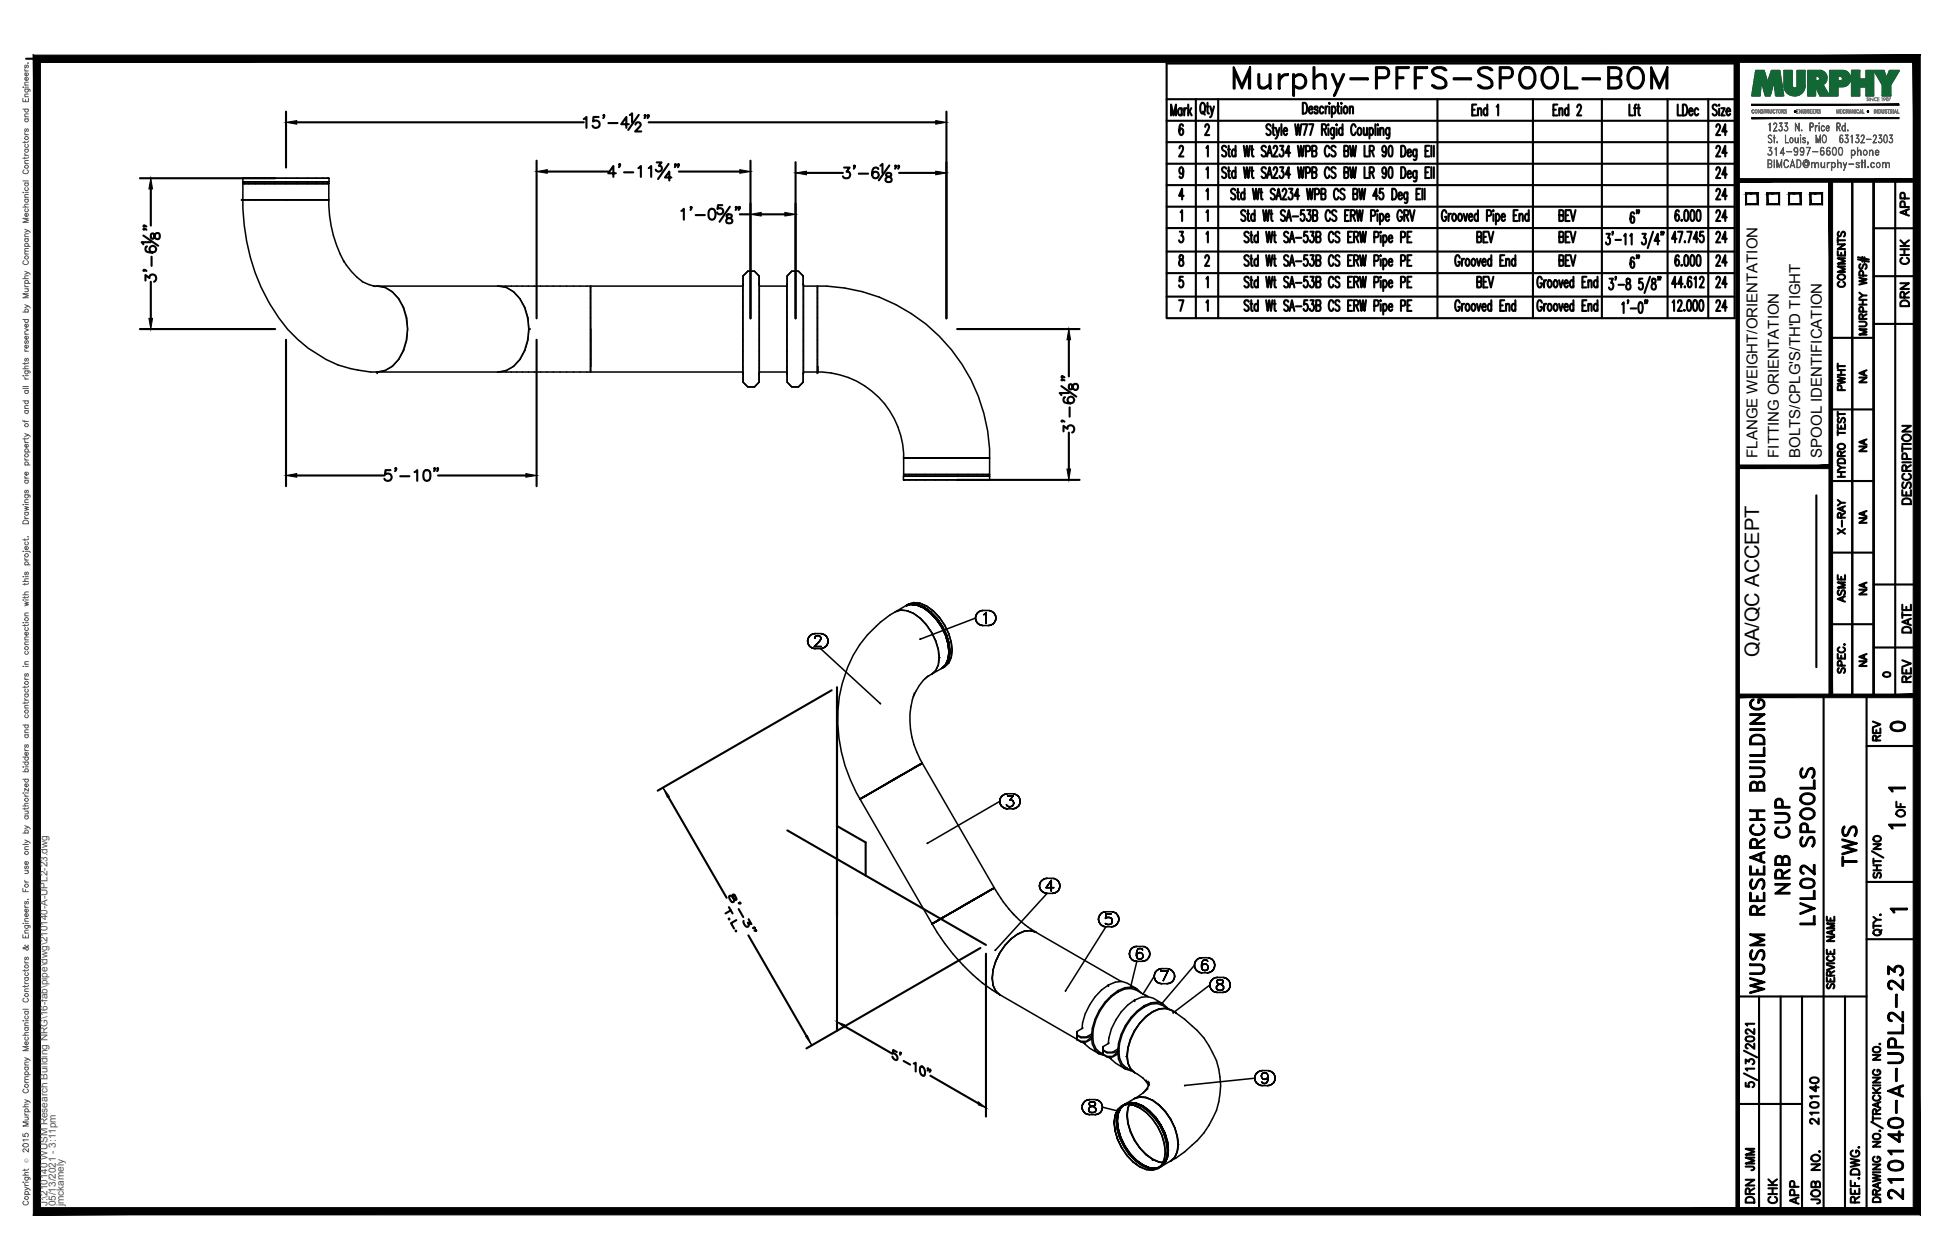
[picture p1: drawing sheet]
<svg xmlns="http://www.w3.org/2000/svg" width="432mm" height="279mm" viewBox="0 0 432 279" stroke-linecap="round" stroke-linejoin="round" font-family="sans-serif">
<defs><g id="words">
<text font-size="10.6" x="272.3" y="22.6">Murphy-PFFS-SPOOL-BOM</text>
<g font-size="6.6">
<text x="412.4" y="193.3" transform="rotate(-90 412.4 193.3)">TWS</text>
<text x="397.6" y="199.3" transform="rotate(-90 397.6 199.3)">NRB CUP</text>
<text x="403.2" y="206" transform="rotate(-90 403.2 206)">LVL02 SPOOLS</text>
<text x="391.9" y="221.5" transform="rotate(-90 391.9 221.5)">WUSM RESEARCH BUILDING</text>
<text x="422.6" y="267.1" transform="rotate(-90 422.6 267.1)">210140-A-UPL2-23</text>
</g>
<g font-size="5.7">
<text x="379.2" y="36">24</text>
<text x="379.2" y="45.5">24</text>
<text x="379.2" y="55">24</text>
<text x="379.2" y="60.3">24</text>
<text x="379.2" y="64.9">24</text>
<text x="379.2" y="70.2">24</text>
</g>
<g font-size="5.3">
<text x="379.2" y="31">24</text>
<text x="379.2" y="40.6">24</text>
<text x="379.2" y="50.1">24</text>
<text x="417.7" y="163.3">0</text>
<text x="389.8" y="260.7" transform="rotate(-90 389.8 260.7)">JMM</text>
<text x="389.8" y="267.8" transform="rotate(-90 389.8 267.8)">DRN</text>
<text x="399.7" y="268.1" transform="rotate(-90 399.7 268.1)">APP</text>
</g>
<g font-size="4.9">
<text x="364.1" y="50.8" transform="rotate(-90 364.1 50.8)">6&quot;</text>
<text x="424" y="49" transform="rotate(-90 424 49)">APP</text>
<text x="424" y="59.6" transform="rotate(-90 424 59.6)">CHK</text>
<text x="364.1" y="60.7" transform="rotate(-90 364.1 60.7)">6&quot;</text>
<text x="409.9" y="64.9" transform="rotate(-90 409.9 64.9)">COMMENTS</text>
<text x="424" y="69.1" transform="rotate(-90 424 69.1)">DRN</text>
<text x="409.9" y="87.8" transform="rotate(-90 409.9 87.8)">PWHT</text>
<text x="424.4" y="112.9" transform="rotate(-90 424.4 112.9)">DESCRIPTION</text>
<text x="409.9" y="119.6" transform="rotate(-90 409.9 119.6)">X-RAY</text>
<text x="409.9" y="134.8" transform="rotate(-90 409.9 134.8)">ASME</text>
<text x="424.4" y="141.5" transform="rotate(-90 424.4 141.5)">DATE</text>
<text x="424.4" y="152.4" transform="rotate(-90 424.4 152.4)">REV</text>
<text x="417.7" y="165.5" transform="rotate(-90 417.7 165.5)">REV</text>
<text x="423" y="182.4" transform="rotate(-90 423 182.4)">OF</text>
<text x="403.9" y="250.5" transform="rotate(-90 403.9 250.5)">210140</text>
<text x="394.8" y="268.1" transform="rotate(-90 394.8 268.1)">CHK</text>
<text x="404.3" y="268.1" transform="rotate(-90 404.3 268.1)">JOB NO.</text>
</g>
<g font-size="4.4">
<text x="414.5" y="86.1" transform="rotate(-90 414.5 86.1)">NA</text>
<text x="414.5" y="101.2" transform="rotate(-90 414.5 101.2)">NA</text>
<text x="414.5" y="117.1" transform="rotate(-90 414.5 117.1)">NA</text>
<text x="414.5" y="133" transform="rotate(-90 414.5 133)">NA</text>
<text x="389.9" y="145.7" transform="rotate(-90 389.9 145.7)">QA/QC ACCEPT</text>
<text x="414.5" y="148.9" transform="rotate(-90 414.5 148.9)">NA</text>
</g>
<text font-size="4" x="416.3" y="151.3">0</text>
<g font-size="3.5">
<text x="417.3" y="176.7">1</text>
<text x="417.3" y="184.9">1</text>
<text x="417.7" y="203.6">1</text>
</g>
<g font-size="3.3">
<text x="389.5" y="101.5" transform="rotate(-90 389.5 101.5)">FLANGE WEIGHT/ORIENTATION</text>
<text x="394.3" y="101.5" transform="rotate(-90 394.3 101.5)">FITTING ORIENTATION</text>
<text x="399.1" y="101.5" transform="rotate(-90 399.1 101.5)">BOLTS/CPLG'S/TH'D TIGHT</text>
<text x="403.8" y="101.5" transform="rotate(-90 403.8 101.5)">SPOOL IDENTIFICATION</text>
</g>
<g font-size="2.2" fill="#545454">
<text x="10.5" y="267.5" transform="rotate(-90 10.5 267.5)">J:\210140 WUSM Research Building NRG\16-fab\pipe\dwg\210140-A-UPL2-23.dwg</text>
<text x="12.4" y="267.5" transform="rotate(-90 12.4 267.5)">05/13/2021 - 3:11pm</text>
<text x="14.1" y="267.4" transform="rotate(-90 14.1 267.4)">jmckamely</text>
</g>
<text font-size="1.3" fill="#545454" x="6.3" y="257.9" transform="rotate(-90 6.3 257.9)">Ó</text>
</g></defs>
<!-- layer: HP-TWS-PIPE -->
<g fill="none" stroke="#000" stroke-width=".22">
<path d="M53.5 44.2l.6 .1h-.3v.1h19.1M55.1 44.3h-1h1M56.6 44.3h-1.5h1.5M58.6 44.3h-2h2M60.9 44.3h-2.3h2.3M63.4 44.4l-9.9 .1M63.4 44.3h-2.5h2.5M63.4 44.4h.1M65.9 44.3h-2.5h2.5M68.1 44.3h-2.2h2.2M70.1 44.3h-2h2M71.7 44.3h-1.6h1.6"/>
<path d="M72.6 44.3h-.9h.9M72.9 44.3h-.3h.3v.1h-9.5M83.3 63.4a4.2 4.2 0 0 1 3.7 1.3 11.9 11.9 0 0 1 1.4 15l-1.4 1.6-1.6 .9-1.8 .3M83.6 63.4h.1M83.6 63.4l1.7 .3M90.3 73h.1M110.2 63.4a4.2 4.2 0 0 1 3.7 1.3 11.9 11.9 0 0 1 1.4 15 5.7 5.7 0 0 1-5.1 2.8M110.4 63.4h.1M117.2 73h.4M117.4 73h.1M130.8 63.4v19.1v-19.1h.2M181.1 63.4v19.1h.2v-19.1h-.2l-.1 19.5"/>
<path d="M181.3 63.4v19.5M83.3 82.5h.3M83.6 82.5h.1M83.6 82.5l-.1 .4M83.6 82.5l.1 .4M85.3 82.2l-1.7 .3M110.4 82.5h.1M130.8 82.5h.2v-19.1v19.1M200.2 101.5l9.6 .1M200.2 101.6h19.2M200.6 101.5h-.4h.4M201.5 101.5h-.9h.9"/>
<path d="M203.1 101.5h-1.6h1.6M205 101.5h-1.9h1.9M207.3 101.5h-2.3h2.3M209.8 101.5h-2.5h2.5M209.8 101.6h.1M209.8 101.5h.1M212.3 101.5h-2.5h2.5M214.6 101.5h-2.3h2.3M216.6 101.5h-2h2M218.1 101.5h-1.5h1.5M219.1 101.5h-1h1M219.4 101.5l-9.6 .1"/>
<path d="M198.4 135.7l.1-.1-.2 .1M198.5 135.6l1.2-.4 1.4 .2 1.5 .6-1.5-.6-1.4-.1zM202.5 136h.1M202.6 136a12.5 12.5 0 0 1 5.5 8 12.9 12.9 0 0 0-5.5-8zM206.3 149.6l.3-.1-.2 .1M206.6 149.5l.9-.8-.9 .8M208 147.4l-.5 1.3 .6-1.3M208.1 144l.1 1.8-.1 1.6M208.2 145.9h.1M208.2 145.8h.1M191 176.9l.8-.4zM191 177l-.4 .2"/>
<path d="M191.8 176.5l1.3-.7zM191.9 176.4l-1.2 .7M191.9 176.5l-1.3 .7 .4-.2M191.9 176.4l-.3 .1M191.9 176.5l-.9 .5M191.9 176.5l-.2 .2M192 176.5l-1 .5M193.1 175.8l1.5-.9zM193.1 175.8l-1.2 .7M194.6 174.9l1.7-1.1zM196.3 173.8l1.8-1zM196.4 173.9l-3.3 1.9"/>
<path d="M196.4 173.9l1.8-1zM196.4 173.9l-4.5 2.6M198.1 172.8l-6.2 3.6M198.7 172.6l-.6 .4M198.9 172.5l-.2 .1 .2-.1M199.8 171.8l-.1 .1M204.3 169.4l.2-.2zM204.4 169.2l-6.3 3.6M204.4 169.2l-.1 .1M204.4 169.3l-8 4.6M204.4 169.2h.1M204.5 169.3h.1"/>
<path d="M204.4 169.3l-1.5 .9M204.4 169.2l-.2 .1M204.5 169.2h.1M204.5 169.2l-.1 .1M215.9 199.5l1.6-.9-1.6 .9M215.9 199.5l-1.7 1M217.5 198.5l-1.6 .9 1.6-.9M217.5 198.5l-3.4 1.9M217.5 198.6l-1.6 .9M217.5 198.6h.2M217.6 198.3l-.1 .2M217.7 198.4l-1 .6"/>
<path d="M218.2 198.2l-1.7 1M218.9 197.8h.1M218.9 197.8l-1.4 .8M219.9 197.2h.1M219.9 197.2l-1 .6M220.3 196.9l-2.8 1.6M220.3 196.9h.1M220.4 197l-2.9 1.6 1.4-.8M220.4 196.9l-.5 .3M220.5 196.9l-3 1.6M220.5 196.9h-.1M206.5 204.8l.5-.2z"/>
<path d="M207 204.6l-.5 .2h.1M207 204.7l-.5 .1M207 204.6h.1M207.1 204.5h-.1M207.2 204.5h.1M207.2 204.5l.3-.1-.3 .1M207.6 204.3l-.3 .2M207.8 204.1l-.8 .5M207.8 204.2l-1.2 .7 .4-.2M207.8 204.2l-.8 .5M207.8 204.1h.1M207.9 204.2h.1"/>
<path d="M207.9 204.2l-.9 .4M208.3 203.9l.9-.5-.9 .5M209 203.4l-1.2 .7M209 203.5l-.6 .4M209.1 203.4l-1.3 .8M209.1 203.4h.1M209.5 203.2h.1M210.6 202.6l-1.5 .8M210.6 202.5h.1M210.6 202.5l-1.5 .9M212.1 201.7l-.2 .1M212.3 201.5l1.8-1.1-1.8 1.1"/>
<path d="M212.3 201.5l-4.5 2.6M212.3 201.6l-1.7 1M212.3 201.5h.1M212.3 201.6l1.9-1.1zM212.3 201.5l-1.7 1M212.3 201.6l-4.4 2.6M212.4 201.6l-1.8 1M212.4 201.5l.4-.2-.4 .2M214.1 200.4l1.8-1-1.8 1M214.1 200.4l-1.8 1.1M214.2 200.5l1.7-1-1.7 1M214.2 200.5l-1.9 1.1"/>
<path d="M214.3 200.5l.4-.3-.4 .3M214.9 200.1l-.2 .1 .4-.2-.5 .3M219.9 216.9h.1M225.7 207.1h.1M229.8 206.8a3.6 3.6 0 0 0-4.2 .3 12.5 12.5 0 0 0-5.7 9.8 3.7 3.7 0 0 0 1.7 3.7l.2 .1M221.6 220.6l.2 .1M249.8 234.2h.1M249.8 234.1l-.3 .2M249.9 234.2h.1M249.9 234.2l-.2 .1M251.5 237.9h.2M255.5 224.4a12.5 12.5 0 0 0-5.7 9.8l.2 1.6 .6 1.3 .9 .8a3.9 3.9 0 0 1-1.7-3.7"/>
<path d="M255.5 224.4l1.5-.7 1.3-.1 1.2 .3a3.7 3.7 0 0 0-4 .5v-.1a12.5 12.5 0 0 0-5.7 9.9M255.5 224.4h.1M259.5 223.9l.2 .2M249.8 247.3h.1M249.8 247.3a12.5 12.5 0 0 0 5.7 9.8M249.9 247.3h.1M250.3 244.9l-.3 .8-.2 1.6M250.3 244.9a7.4 7.4 0 0 0 .3 6 11.3 11.3 0 0 0 6.4 6.8l.8 .1M251.4 243.7l.1-.2-.2 .2M251.5 243.5l1.2-.3a7.4 7.4 0 0 1 5.6 3.3 12.7 12.7 0 0 1 2.9 7.3l-.2 1.5-.6 1.3-.9 .9 1-.8a7.3 7.3 0 0 0 0-6.6 13 13 0 0 0-5-6.1l-1.4-.6-1.4-.2-1.2 .4M255.5 257.1h.1M255.5 244h.1"/>
<path d="M255.5 257.1l-.1 .3M255.5 257.1l1.4 .7h.9M255.5 257h.1M255.5 257l.1 .3M259.4 257.5h.1l-.2 .1M261.1 253.8h.1M261.2 253.8h.1"/>
</g>
<g fill="none" stroke="#000" stroke-width=".34">
<path d="M53.8 39.5h.4h-.4v.8h.4h-.4v4M54.2 39.5h18.4M72.9 39.5h-.3h.3v.8h-.3h.3M53.8 44.4a43.8 43.8 0 0 0 10 28.7 29.8 29.8 0 0 0 11.1 7.8 29.1 29.1 0 0 0 8.7 1.6 6.7 6.7 0 0 0 5.8-4.8 11.9 11.9 0 0 0-2.5-13l-1.6-1-2.6-.3M54.2 40.7h-.4h.4M54.2 40.3h18.4M55.1 40.7h-.9h.9M56.6 40.7h-1.5h1.5M58.6 40.7h-2h2M60.9 40.7h-2.3h2.3M63.4 40.7h-2.5h2.5M65.9 40.7h-2.5h2.5"/>
<path d="M68.1 40.7h-2.2h2.2M70.1 40.7h-2h2M71.6 40.7h-1.5h1.5M72.6 40.7h-1h1M72.9 40.7h-.3h.3M72.9 44.4a28.1 28.1 0 0 0 3.4 13.8M72.9 40.3v4M76.1 57.8a15.7 15.7 0 0 0 4.3 4.7l2.8 1M80.3 62.4l.1 .1M83.9 63.4h26.5a6.7 6.7 0 0 1 5.9 4.8 11.9 11.9 0 0 1-2.5 13l-1.6 1-1.8 .3h-26.5M110.8 63.4h20M131 73v8.3"/>
<path d="M131 63.4h33.7M164.7 63v19.9M164.7 63h.1M165.8 60.1l-1.1 1.1v1.9v-1.9l1.1-1.1h1.4l1.1 1.1-1.1-1.1zM168.3 63h.1M168.3 61.2v1.9M168.3 63v19.9M168.3 63.4h6.1M168.3 63v19.5M174.4 63v19.9M174.4 63h.1M175.5 60.1l-1 1.1v1.9v-1.9l1-1.1h1.5l1 1.1-1-1.1z"/>
<path d="M178 63h.1M178 61.2v1.9M178.1 63v19.9M178.1 63.4h3M178.1 63v19.5M181.3 63.4a38 38 0 0 1 38.1 38.1M110.8 82.5h20M131 82.5h33.7M164.7 82.9h.1M164.7 82.8v1.9l1.1 1.1h1.4l1.1-1.1-1.1 1.1h-1.4l-1.1-1.1zM168.3 82.8v1.9M168.3 82.5v.4"/>
<path d="M168.3 82.5h6.1M174.4 82.9h.1M174.5 82.8v1.9l1 1.1h1.5l1-1.1-1 1.1h-1.5l-1-1.1zM178 82.8v1.9M178.1 82.5l-.1 .4M178.1 82.5h3M181.3 82.5v-1.2v1.2a19 19 0 0 1 19 19M200.3 105.6h.3h-.3v.8h.3h-.3M200.3 105.2h.3h-.3M200.3 101.6v4M200.6 105.2h1h-1M200.6 106.4h18.8"/>
<path d="M200.6 105.6h18.4M201.6 105.2h1.5h-1.5M203.1 105.2h1.9h-1.9M205 105.2h2.3h-2.3M207.3 105.2h2.5h-2.5M209.8 105.2h2.5h-2.5M212.3 105.2h2.3h-2.3M214.6 105.2h2h-2M216.6 105.2h1.4h-1.4M218 105.2h1h-1M219 105.2h.4h-.4M219.4 101.6v4h-.4h.4v.8h-.4"/>
<path d="M198.7 135.6h-.1M200.9 134.3l1.2-.4-1.2 .4M201.8 134.1l-1.1 .3 1.1-.3M202.1 133.9l1.3 .1 1.5 .6-1.5-.5zM203.2 134.2l-1.4-.1 1.4 .1M203.9 133.8a3.2 3.2 0 0 0-3 .5M203.9 133.8l-1.3-.2-1.2 .4-2.7 1.5M203.9 133.8l1.5 .6M204.7 134.8l-1.5-.6 1.5 .6M205.4 134.4l1.4 1.1 1.4 1.4M205.4 134.4l1.5 1.1 1.3 1.4M206.1 135.9l-1.4-1.1 1.4 1.1"/>
<path d="M206.4 135.7l-1.5-1.1 1.5 1.1 1.4 1.5 1.1 1.7-1.1-1.8M207.5 137.3l-1.4-1.4 1.4 1.4M208.2 136.9l1.2 1.7 .9 1.9M208.7 139l-1.2-1.7 1.2 1.7M208.9 138.9l.9 1.8 .6 1.9-.6-1.9zM216.2 137.1l.1 .5-.1-.5M216.2 137.1l-12.2 4.6M216.3 136.5l-.1 .6 .1-.6M216.3 137.6l.3 .4-.3-.4M216.6 136l-.3 .5 .3-.5M216.6 138l.3 .4-.3-.4M216.9 135.7l-.3 .3 .3-.3"/>
<path d="M216.9 138.4l.5 .2-.5-.2M217.4 135.5l-.5 .2 .5-.2M217.4 138.6l.5 .1-.5-.1M217.9 135.4l-.5 .1 .5-.1M217.9 138.7h1.2M217.9 135.4h1.2M218 136.3l.3-.1-.3 .1M218.3 136.2l.3-.4-.3 .4M218.6 135.8v2.4v-2.4M219.1 138.7l.5-.1-.5 .1M219.6 135.5l-.5-.1 .5 .1M219.6 138.6l.5-.2-.5 .2"/>
<path d="M220.1 135.7l-.5-.2 .5 .2M220.1 138.4l.3-.4-.3 .4M220.4 136l-.3-.3 .3 .3M220.4 138l.3-.4-.3 .4M220.7 136.5l-.3-.5 .3 .5M220.7 137.6l.1-.5-.1 .5M220.8 137.1l-.1-.6 .1 .6M179 142.1l.1 .6-.1-.6M179.1 141.6l-.1 .5 .1-.5M179.1 142.7l.3 .5-.3-.5M179.4 141.2l-.3 .4 .3-.4M179.4 143.2l.3 .3-.3-.3"/>
<path d="M179.7 140.8l-.3 .4 .3-.4M179.7 143.5l.5 .2-.5-.2M180.2 140.6l-.5 .2 .5-.2M180.2 143.7l.5 .1-.5-.1M180.5 143.4h1.6h-1.6M180.6 141.5v-.1v.1M180.6 141.4l.1-.2-.1 .2M180.7 140.5l-.5 .1 .5-.1M180.7 141.2l.1-.1-.1 .1M180.7 143.8h1.2M180.7 140.5h1.2M180.8 141.1l.2-.1-.2 .1"/>
<path d="M181 141h.5h-.5M181.5 141l.2 .1-.2-.1M181.6 142.2l-1.1 1.2 1.1-1.2M181.7 141.1l.1 .1-.1-.1M181.8 141.9l-.2 .3 .2-.3M181.8 141.2l.2 .2-.2-.2M181.9 143.8l.5-.1-.5 .1M181.9 143.8l13.2 12.2M182 141.6l-.2 .3 .2-.3M182 141.4v.2v-.2M182.4 140.6l-.5-.1 .5 .1M182.4 143.7l.5-.2-.5 .2"/>
<path d="M182.9 140.8l-.5-.2 .5 .2M182.9 143.5l.3-.3-.3 .3M183.2 141.2l-.3-.4 .3 .4M183.2 143.2l.3-.5-.3 .5M183.5 141.6l-.3-.4 .3 .4M183.5 142.7v-.6v.6M183.5 142.1v-.5v.5M195.1 156h.1M202.7 153.6a18.3 18.3 0 0 0 1.7 15.6l-.2 .1 .2-.1M205 150.5l.9-.7a3.8 3.8 0 0 0 2.2-3.9 12.6 12.6 0 0 0-5.6-9.9 4.1 4.1 0 0 0-5.2 .3 25.5 25.5 0 0 0-10.6 15.3 33.9 33.9 0 0 0 3.9 25.6l2.5-1.4-2.5 1.4M205.7 149.9a11.8 11.8 0 0 0-3.3 4.6M206.7 149.4l-.1 .1"/>
<path d="M208.7 148.2l.9-.8-.9 .8M208.9 148.2h.1M209.6 140.9l-.9-1.9 .9 1.9M209.6 147.4l.5-1.2-.5 1.2M210.1 142.8l-.5-1.9 .5 1.9M210.1 146.2l.2-1.6-.2 1.6M210.3 140.5a7.2 7.2 0 0 1 0 6.5M210.3 147l-.9 .9-2.7 1.5M210.3 147l-1.4 1.2M210.3 144.6l-.2-1.8 .2 1.8M210.4 146l-.6 1.3-.9 .9 .9-.9zM210.4 142.6l.2 1.9-.2 1.5 .2-1.5z"/>
<path d="M191.9 176.5l-1.2 .7 15.9 27.6M192 176.5l12.5-7.2 15.9 27.5M193.1 175.8l5-3zM198.1 172.8l1.8-1-1.8 1M198.7 172.6l-.6 .4M199.8 171.8l-.1 .1M199.9 171.8l2.9-1.7zM204.4 169.2l-1.6 .9M204.4 169.2h.1M221.6 177.7l.1 .5-.1-.5M221.6 177.7l-16 9.3M221.7 177.2l-.1 .5 .1-.5"/>
<path d="M221.7 178.2l.2 .5-.2-.5M221.9 176.7l-.2 .5 .2-.5M221.9 178.7l.4 .3-.4-.3M222.3 176.3l-.4 .4 .4-.4M222.3 179l.5 .3-.5-.3M222.8 176.1l-.5 .2 .5-.2M222.8 179.3l.5 .1-.5-.1M223.1 178.4l.2 .4zM223.3 176l-.5 .1 .5-.1M223.3 179.4h1.2M223.3 176h1.2M223.3 176.5h1.3h-1.3"/>
<path d="M223.3 178.8l.7 .1zM223.9 177.4h.3h-.3M224.2 177.4l.2 .1-.2-.1M224.4 178.8l-.4 .1 .4-.1M224.4 177.5l.2 .1-.2-.1M224.5 179.4l.5-.1-.5 .1M224.6 176.5l-.7 .9 .7-.9M224.6 178.5l-.2 .3 .2-.3M224.6 177.6l.1 .4-.1-.4M224.7 178l-.1 .5zM225 176.1l-.5-.1 .5 .1M225 179.3l.5-.3-.5 .3"/>
<path d="M225.5 176.3l-.5-.2 .5 .2M225.5 179l.3-.3-.3 .3M225.8 176.7l-.3-.4 .3 .4M225.8 178.7l.2-.5-.2 .5M226 177.2l-.2-.5 .2 .5M226 178.2l.1-.5-.1 .5M226.1 177.7l-.1-.5 .1 .5M205.6 187h.1M215.9 199.5l1.6-.9-1.6 .9M217.5 198.6l1.3-.8-1.3 .8M218 198.3l-1.5 .9 1.5-.9M218.2 198.2l-.2 .1 .2-.1"/>
<path d="M218.8 197.8l1-.5-1 .5M219.8 197.3l.6-.3-.6 .3M220.3 196.9l-13.7 7.9M220.4 196.9l2 3.1 2.5 2.9M230.4 196.5l.1 .5-.1-.5M230.5 195.9l-.1 .6 .1-.6M230.5 197l.2 .4-.2-.4M230.7 195.4l-.2 .5 .2-.5M230.7 197.4l.4 .4-.4-.4M231.1 195.1l-.4 .3 .4-.3M231.1 197.8l.5 .2-.5-.2M231.6 194.8l-.5 .3 .5-.3"/>
<path d="M231.6 198l.5 .1-.5-.1M231.9 196.8h1.7h-1.7M232.1 194.8h-.5h.5M232.1 194.8h1.2M233 195.2l-1.1 1.6 1.1-1.6M233 195.2v2.4v-2.4M233.3 198.1l.5-.1-.5 .1M233.3 198.1h-1.2l-11.5 12.6M233.8 194.8h-.5h.5M233.8 198l.5-.2-.5 .2M234.3 195.1l-.5-.3 .5 .3M234.3 197.8l.3-.4-.3 .4"/>
<path d="M234.6 195.4l-.3-.3 .3 .3M234.6 197.4l.3-.4-.3 .4M234.9 195.9l-.3-.5 .3 .5M234.9 197v-.5v.5M234.9 196.5v-.6v.6M206.6 204.9l.4-.3-.4 .3a44.5 44.5 0 0 0 14.8 15.6M207 204.6l.9-.4-.9 .4M207.6 204.3l-.3 .2 .3-.2M207.9 204.2l1.2-.8-1.2 .8M209 203.5l-.6 .4 .6-.4M209.1 203.4l1.5-.8-1.5 .8M210.6 202.6l1.8-1-1.8 1"/>
<path d="M212.4 201.6l1.8-1.1-1.8 1.1M214.2 200.5l1.7-1-1.7 1M214.7 200.2h.1M214.9 200.1l-.2 .1 .2-.1M220.7 213.2a7.3 7.3 0 0 0 0 6.5M220.7 219.7l.9 .9-.1-.1M220.7 213.2l.9-1.9-.9 1.9M220.7 219.7l.9 .9 17.1 9.8M224.6 202.7a22.7 22.7 0 0 0 4.8 3.9M228.4 206.4l1.2 .3-1.2-.3M228.4 206.4a7.2 7.2 0 0 0-5.6 3.2l-1.2 1.7M229.5 206.7h.1"/>
<path d="M229.6 206.7l19 11M243.5 203.8l.1 .5-.1-.5M243.6 203.3l-.1 .5 .1-.5M243.6 204.3l.2 .5-.2-.5M243.8 202.8l-.2 .5 .2-.5M243.8 204.8l.4 .4-.4-.4M244.2 202.5l-.4 .3 .4-.3M244.2 205.2l.4 .2-.4-.2M244.6 202.3l-.4 .2 .4-.2M244.6 205.4l.5 .1-.5-.1M245.1 204.8l-.1-.2 .1 .2M245.1 203.7l.1-.2-.1 .2"/>
<path d="M245.1 202.2l-.5 .1 .5-.1M245.1 202.2h1.3M245.2 202.6l-.1 1.1 .1-1.1M245.2 204.9l-.1-.1 .1 .1M245.2 203.5l.3-.1-.3 .1M245.5 205l-.3-.1 .3 .1M245.5 203.4h.4h-.4M245.7 218.4l1.5-.6 1.5-.2 1.1 .4 2.2 1.3a5 5 0 0 0-5.7 1.5 13.1 13.1 0 0 0-4.4 9.1l.2 1.6 .6 1.3 1 .9-2.2-1.3-.9-.8-.2-.6M245.7 218.4v.3v-.3M245.7 218.4a13.1 13.1 0 0 0-5.9 9.7M245.9 205h-.4h.4M245.9 203.4l.3 .1-.3-.1"/>
<path d="M246.2 204.9l-.3 .1 .3-.1M246.2 203.5l.3 .3-.3-.3M246.3 202.6h-1.1h1.1M246.4 205.5l.5-.1-.5 .1M246.4 205.5h-1.3l-8.9 14.2M246.5 204.7l-.3 .2 .3-.2M246.5 203.8v.3v-.3M246.5 204.1v.6zM246.9 202.3l-.5-.1 .5 .1M246.9 205.4l.4-.2-.4 .2M247.3 202.5l-.4-.2 .4 .2M247.3 205.2l.4-.4-.4 .4"/>
<path d="M247.7 202.8l-.4-.3 .4 .3M247.7 204.8l.2-.5-.2 .5M247.9 203.3l-.2-.5 .2 .5M247.9 204.3l.1-.5-.1 .5M248 203.8l-.1-.5 .1 .5M250.3 211.5l.1 .5-.1-.5M250.4 211l-.1 .5 .1-.5M250.4 212l.2 .5-.2-.5M250.6 210.6l-.2 .4 .2-.4M250.6 212.5l.4 .4-.4-.4M251 210.2l-.4 .4 .4-.4M251 212.9l.5 .2-.5-.2"/>
<path d="M251.5 209.9l-.5 .3 .5-.3M251.5 213.1l.5 .1-.5-.1M251.9 211.4v.5v-.5M252 209.9h-.5h.5M252 219.3l1 .9M252 209.9h1.2M252 210.8l-.1 .6 .1-.6M252 211.6l-.1 .3 .1 .5-.1-.5zM252 212.4l.3 .2-.3-.2M252.3 210.4l-.3 .4 .3-.4M252.3 211.4l-.3 .2 .3-.2M252.3 212.6l.3 .1-.3-.1"/>
<path d="M252.6 210.3l-.3 .1 .3-.1M252.6 211.2l-.3 .2 .3-.2M252.6 212.7h.1h-.1M252.7 211.2h-.1h.1M252.7 212.7l.4-.1-.4 .1M252.8 210.3h-.2h.2M253.1 211.4l-.4-.2 .4 .2M253.1 212.6l.2-.2-.2 .2M253.2 210.4l-.4-.1 .4 .1M253.2 213.2l.5-.1-.5 .1M253.2 213.2h-1.2l-1.3 5.4M253.3 211.6l-.2-.2 .2 .2"/>
<path d="M253.3 210.7l-.1-.3 .1 .3M253.3 212.4l.1-.4-.1 .4M253.3 211.6l.1 .4zM253.7 209.9h-.5h.5M253.7 213.1l.5-.2-.5 .2M254.2 210.2l-.5-.3 .5 .3M254.2 212.9l.3-.4-.3 .4M254.5 210.6l-.3-.4 .3 .4M254.5 212.5l.3-.5-.3 .5M254.8 211l-.3-.4 .3 .4M254.8 212l.1-.5-.1 .5M254.9 211.5l-.1-.5 .1 .5"/>
<path d="M255.8 216.5l.1 .5-.1-.5M255.8 216.5l-2.4 4M255.9 216l-.1 .5 .1-.5M255.9 217l.2 .5-.2-.5M256.1 215.5l-.2 .5 .2-.5M256.1 217.5l.4 .3-.4-.3M256.5 215.1l-.4 .4 .4-.4M256.5 217.8l.5 .2-.5-.2M257 214.9l-.5 .2 .5-.2M257 218l.5 .1-.5-.1M257.3 215.3h1.6h-1.6M257.5 214.8l-.5 .1 .5-.1"/>
<path d="M257.5 218.1h1.2M257.5 214.8h1.2M258.7 218.1l.5-.1-.5 .1M258.9 215.3l-1.1 2.4 1.1-2.4M259.2 214.9l-.5-.1 .5 .1M259.2 218l.5-.2-.5 .2M259.7 215.1l-.5-.2 .5 .2M259.7 217.8l.3-.3-.3 .3M260 215.5l-.3-.4 .3 .4M260 217.5l.3-.5-.3 .5M260.3 216l-.3-.5 .3 .5M260.3 217l.1-.5-.1 .5"/>
<path d="M260.4 216.5l-.1-.5 .1 .5M264.8 214v.5v-.5M264.8 214l-7.3 8.5M264.8 213.5v.5v-.5M264.8 214.5l.3 .5-.3-.5M265.1 213l-.3 .5 .3-.5M265.1 215l.4 .4-.4-.4M265.5 212.7l-.4 .3 .4-.3M265.5 215.4l.4 .2-.4-.2M265.9 212.5l-.4 .2 .4-.2M265.9 215.6l.5 .1-.5-.1M266.3 213.9v.5v-.5"/>
<path d="M266.4 212.4l-.5 .1 .5-.1M266.4 215.7h1.2M266.4 212.4h1.2M266.5 213.3l-.2 .6 .2-.6M266.5 214.1l-.2 .3 .2 .5-.2-.5zM266.5 214.9l.2 .2-.2-.2M266.7 213l-.2 .3 .2-.3M266.7 213.9l-.2 .2 .2-.2M266.7 215.1l.3 .1-.3-.1M267 212.8l-.3 .2 .3-.2M267 213.7l-.3 .2 .3-.2M267 215.2h.2h-.2"/>
<path d="M267.2 213.7h-.2h.2M267.2 215.2l.3-.1-.3 .1M267.2 212.8h-.2h.2M267.5 213.9l-.3-.2 .3 .2M267.5 215.1l.2-.2-.2 .2M267.6 213l-.4-.2 .4 .2M267.6 215.7l.5-.1-.5 .1M267.7 214.1l-.2-.2 .2 .2M267.7 213.2l-.1-.2 .1 .2M267.7 214.9l.1-.4-.1 .4M267.7 214.1l.1 .4zM268.1 212.5l-.5-.1 .5 .1"/>
<path d="M268.1 215.6l.5-.2-.5 .2M268.2 218.4l.1 .5-.1-.5M268.2 218.4l-8.1 6.2M268.3 217.9l-.1 .5 .1-.5M268.3 218.9l.2 .5-.2-.5M268.5 217.5l-.2 .4 .2-.4M268.5 219.4l.3 .4-.3-.4M268.6 212.7l-.5-.2 .5 .2M268.6 215.4l.4-.4-.4 .4M268.8 217.1l-.3 .4 .3-.4M268.8 219.8l.5 .2-.5-.2M269 213l-.4-.3 .4 .3"/>
<path d="M269 215l.2-.5-.2 .5M269.2 213.5l-.2-.5 .2 .5M269.2 214.5l.1-.5-.1 .5M269.3 214l-.1-.5 .1 .5M269.3 216.8l-.5 .3 .5-.3M269.3 220l.6 .1-.6-.1M269.6 219.1v-.3v.3M269.6 218.8l.2-.2-.2 .2M269.8 219.4l-.2-.3 .2 .3M269.8 217.6v.2v-.2M269.8 217.8l.1 .2-.1-.2M269.8 218.6l.2-.2-.2 .2"/>
<path d="M269.9 216.7l-.6 .1 .6-.1M269.9 217.3l-.1 .3 .1-.3M269.9 219.5l-.1-.1 .1 .1M269.9 218l.2 .1-.2-.1M269.9 216.7h1.1M270 218.4l.3-.1-.3 .1M270.1 218.1l.4 .2-.4-.2M270.2 217.2l-.3 .1 .3-.1M270.2 219.6l-.3-.1 .3 .1M270.3 218.3l.5-.2-.5 .2M270.5 218.3l.4 .1-.4-.1M270.7 219.6h-.5h.5"/>
<path d="M270.7 217.2h-.5h.5M270.8 218.1l.2-.1-.2 .1M270.9 218.4l.2 .2-.2-.2M271 219.5l-.3 .1 .3-.1M271 217.3l-.3-.1 .3 .1M271 218l.1-.2-.1 .2M271.1 219.4l-.1 .1 .1-.1M271.1 217.6l-.1-.3 .1 .3M271.1 218.6l.1 .2-.1-.2M271.1 217.8v-.2v.2M271.2 219.1l-.1 .3 .1-.3M271.2 218.8v.3v-.3"/>
<path d="M271.6 216.8l-.6-.1 .6 .1M271.6 220l.4-.2-.4 .2M272 217.1l-.4-.3 .4 .3M272 219.8l.4-.4-.4 .4M272.4 217.5l-.4-.4 .4 .4M272.4 219.4l.2-.5-.2 .5M272.6 217.9l-.2-.4 .2 .4M272.6 218.9l.1-.5-.1 .5M272.7 218.4l-.1-.5 .1 .5M238.7 229.7v.8zM238.7 228.8v.8zM238.7 230.5v-.1l.9 .6"/>
<path d="M238.7 229.5l.9 .6v-.2M238.7 229.7v.7M238.8 229.6l-.1 .2M238.8 229.8h-.1M239.6 230.1h1.2l1.4-.4-1.4 1.2h-1.2M239.8 231l.8 .5M240.1 228l-1.4 .8M242 229.1l.2 .1-1.4 .7h-1.2l-.9-.4v-.7v.8M242.2 229.2v1.1l-1.4 .7h-1.2l-.9-.5v-.7M243.7 233.7l1 .3M244.5 233v.9zM244.5 232.1v.8z"/>
<path d="M244.5 233.9v-.1l.9 .6M244.5 232.8l.9 .7v-.2M244.5 233v.8M244.6 233l-.1 .2M244.6 233.1l-.1 .1M245.4 233.5h1.2l1.4-.4-1.4 1.2h-1.2M245.6 234.4l.8 .5M245.9 231.3l-1.4 .8M247.8 232.4l.2 .1-1.4 .8h-1.2l-.9-.5v-.7v.8M248 232.5v1.1l-1.4 .8h-1.2l-.9-.5v-.7M249.5 237.1l1.3 .3M251.4 237.8h.1"/>
<path d="M251.5 221.8a4.9 4.9 0 0 1 6.3 .8 5 5 0 0 0-5.7 1.5 12.1 12.1 0 0 0-4.2 10.8l.6 1.3 1 .9-2.2-1.3-.9-.9-.2-.5M251.5 221.8v.3v-.3M251.5 221.8a13.1 13.1 0 0 0-5.9 9.6M253.4 239l1.1 1.4M253.8 220.7l.8 .4M253.9 220.7v.1M254 239.5l.5 .9M254.4 221l-2.6-1.5-1.1-.3-1.4 .1-1.5 .6v-.2v.2a12.5 12.5 0 0 0-5.6 9.8l-.3 .2 .3-.2a3.9 3.9 0 0 0 2.3 4.1M254.5 239.8l.1 .9-.1-.3M257.6 222.6h.1M257.8 222.6l1 .9M259.3 223.8l-1.7-.9-1.1-.4-1.4 .2-1.5 .6v-.3v.3a12.5 12.5 0 0 0-5.6 9.8l-.2 .1 .2-.1a4.5 4.5 0 0 0 3.3 4.6"/>
<path d="M259.4 223.9h.1M259.5 224a3.7 3.7 0 0 0-4 .4 12.5 12.5 0 0 0-5.7 9.7l.2 1.6 .6 1.3 .8 .8M259.6 224l1 .6M259.7 224v.1M260.6 224.5v.1M260.6 224.6a4.2 4.2 0 0 0-5.1-.2 12.4 12.4 0 0 0-5.6 9.8 3.9 3.9 0 0 0 2.3 4l1.2 .9M260.6 224.6a22.5 22.5 0 0 1 9 10.6 17.1 17.1 0 0 1-5.3 18.7l-1.7 1.5-2.9 1.9M269.9 220.1h1.1M271 220.1l.6-.1-.6 .1M278.2 239.1v.5v-.5M278.2 239.1l-15.5 1.6M278.2 238.5v.6v-.6"/>
<path d="M278.2 239.6l.3 .5-.3-.5M278.5 238.1l-.3 .4 .3-.4M278.8 237.7l-.3 .4 .3-.4M279.3 237.5l-.5 .2 .5-.2M279.6 238.7v-.2v.2M279.6 238.5l.1-.3-.1 .3M279.7 239l-.1-.3 .1 .3M279.7 238.2l.2-.2-.2 .2M279.8 237.4l-.5 .1 .5-.1M279.8 237.4h1.2M279.9 239.3l-.2-.3 .2 .3M279.9 238l.4-.1-.4 .1"/>
<path d="M280.3 239.3h-.4h.4M280.3 237.9h.1h-.1M280.4 239.3h-.1h.1M280.4 237.9l.3 .1-.3-.1M280.7 239.3h-.3h.3M280.7 238l.3 .2-.3-.2M281 239l-.3 .3 .3-.3M281 239.8l-.3 .3 .3-.3M281 238.2l.1 .5-.1 .3 .1-.3zM281.1 239.3l-.1 .5 .1-.5M281.1 238.7v.6v-.6M281.5 237.5l-.5-.1 .5 .1"/>
<path d="M282 237.7l-.5-.2 .5 .2M282.3 238.1l-.3-.4 .3 .4M282.6 238.5l-.3-.4 .3 .4M282.6 239.6v-.5v.5M282.6 239.1v-.6v.6M239.8 245.5l.1 .5-.1-.5M239.9 245l-.1 .5 .1-.5M239.9 246l.3 .5-.3-.5M240.2 244.5l-.3 .5 .3-.5M240.2 246.5l.3 .4-.3-.4M240.5 244.2l-.3 .3 .3-.3M240.5 246.9l.5 .2-.5-.2"/>
<path d="M241 243.9l-.5 .3 .5-.3M241 247.1l.5 .1-.5-.1M241.3 246.2v-.3v.3M241.3 245.9l.2-.2-.2 .2M241.5 246.5l-.2-.3 .2 .3M241.5 244.7v.2v-.2M241.5 244.9v.2v-.2M241.5 245.7l.2-.3-.2 .3M241.5 243.8l-.5 .1 .5-.1M241.5 244.4v.3v-.3M241.5 246.6v-.1v.1M241.5 245.1l.3 .1-.3-.1"/>
<path d="M241.5 247.2h1.2M241.5 243.8h1.2M241.7 245.4l.3-.1-.3 .1M241.8 245.2l.4 .1-.4-.1M241.9 244.3l-.4 .1 .4-.1M241.9 246.7l-.4-.1 .4 .1M242 245.3l.5-.1-.5 .1M242.2 245.3l.4 .1-.4-.1M242.3 246.7h-.4h.4M242.3 244.3h-.4h.4M242.5 245.2l.2-.1-.2 .1M242.6 245.4l.2 .3-.2-.3"/>
<path d="M242.7 246.6l-.4 .1 .4-.1M242.7 244.4l-.4-.1 .4 .1M242.7 245.1l.1-.2-.1 .2M242.7 247.2l.5-.1-.5 .1M242.8 246.5l-.1 .1 .1-.1M242.8 244.7l-.1-.3 .1 .3M242.8 245.7l.1 .2-.1-.2M242.8 244.9v-.2v.2M242.9 246.2l-.1 .3 .1-.3M242.9 245.9v.3v-.3M243.2 243.9l-.5-.1 .5 .1M243.2 247.1l.5-.2-.5 .2"/>
<path d="M243.7 244.2l-.5-.3 .5 .3M243.7 246.9l.4-.4-.4 .4M244.1 244.5l-.4-.3 .4 .3M244.1 246.5l.2-.5-.2 .5M244.3 245l-.2-.5 .2 .5M244.3 246l.1-.5-.1 .5M244.4 245.5l-.1-.5 .1 .5 3.2 .8M247 248.9l.2-1.6-.2 1.6M247.2 250.7l-.2-1.8 .2 1.8M247.2 247.3l.5-1.2-.5 1.2M247.7 248.5l.2-1.6-.2 1.6M247.7 252.6l-.5-1.9 .5 1.9"/>
<path d="M247.7 252.6a12.7 12.7 0 0 0 4.9 6.1 12.2 12.2 0 0 1-4.9-6.1zM247.9 250.3l-.2-1.8 .2 1.8M247.9 246.9l.5-1.2-.5 1.2M248.2 245.8a7.6 7.6 0 0 0 0 6.5M248.2 245.8a7.2 7.2 0 0 0 0 6.5M248.2 252.3l.9 1.9 1.2 1.7M248.4 252.2l-.5-1.9 .5 1.9M248.4 245.7l.6-.6-.6 .6M248.6 245.2l1.2-.3-1.1 .4M248.7 245.3l2.7-1.7a4.9 4.9 0 0 1 5.5 1.5l1.4 1.4 1.1 1.7 1 1.9M248.9 245.2l-.7 .6M249.3 254.1l-.9-1.9 .9 1.9"/>
<path d="M249.3 244.8l1.2-.3-1.2 .3M249.8 244.9l1.3 .1-1.3-.1M250.3 255.9a7.4 7.4 0 0 0 5.6 3.3l.9-.3M250.5 255.8l-1.2-1.7 1.2 1.7M250.5 244.5l1.4 .1-1.4-.1M251.1 245l1.5 .6-1.5-.6M251.5 243.6h.1M251.5 243.6l1.2-.4a7.4 7.4 0 0 1 5.6 3.3l1.2 1.7 .9 1.9M251.6 243.5l-.1 .1M251.7 244.8a3.8 3.8 0 0 0-4 1.3l1-.8M251.7 244.8l1.4 .5 1.5 1.2M251.7 244.8l1.4 .6 1.5 1.1"/>
<path d="M251.9 257.2l-1.4-1.4 1.4 1.4M251.9 244.6l1.5 .6-1.5-.6M252.6 245.6a12.3 12.3 0 0 1 5.5 8M252.6 258.7l1.5 .6 1.4 .2M253.4 258.3l-1.5-1.1 1.5 1.1M253.4 245.2l1.4 1.1-1.4-1.1M253.4 242.3l-1.7 1.2M254.5 241.4l-1.1 .9M254.6 246.5l1.3 1.4 1.2 1.7 .9 1.9M254.7 240l-.2 1M254.8 258.9l-1.4-.6 1.4 .6M254.8 246.3l1.4 1.5-1.4-1.5"/>
<path d="M254.8 240.5l-1.4 1.8M256.2 259.1l-1.4-.2 1.4 .2M256.2 247.8l1.1 1.7-1.1-1.7M256.7 259.1l-1.2 .4M256.9 258.8l-.7 .3 .7-.3M257.3 249.5l1 1.8-1-1.8M257.8 257.8a7.5 7.5 0 0 1-5.1-3.3 11.8 11.8 0 0 1-2.7-8.9l.3-.7a7.2 7.2 0 0 0 .3 6.1 11.5 11.5 0 0 0 6.3 6.7l.9 .1M258 251.5a7.2 7.2 0 0 1 0 6.5M258 258l-1.3 1.1M258.1 253.6l.2 1.9-.2 1.5M258.1 257l-.6 1.3-.8 .8M258.1 253.6l.2 1.8-.2 1.6"/>
<path d="M258.3 257.9l-1 .8 1-.8M258.3 251.3l.5 1.9-.5-1.9M258.8 256.6l-.5 1.3 .5-1.3M258.8 253.2l.2 1.8-.2-1.8M259 255l-.2 1.6 .2-1.6M259.5 257.5h.1M259.6 257.4l-.1 .1M260.4 256.7l-1 .8-2.7 1.6-1.2 .4M260.4 250.1l.5 1.9 .2 1.8-.2 1.6M260.4 250.1l.6 1.9 .2 1.8-.2 1.5M260.4 256.6l-.9 .9M260.9 255.4l-.5 1.3"/>
<path d="M262.7 240.7h.1M278.5 240.1l.3 .3-.3-.3M278.8 240.4l.5 .3-.5-.3M279.3 240.7h.5h-.5M279.8 240.7h1.2M279.9 240.1l-.2-.2 .2 .2M280.2 240.3l-.3-.2 .3 .2M280.4 240.3h-.2h.2M280.7 240.1l-.3 .2 .3-.2M281 240.7h.5h-.5M281.5 240.7l.5-.3-.5 .3M282 240.4l.3-.3-.3 .3"/>
<path d="M282.3 240.1l.3-.5-.3 .5"/>
</g>
<g fill="#000">
<circle cx="243.8" cy="233.4" r=".17"/>
<circle cx="249.6" cy="236.8" r=".17"/>
</g>
<!-- layer: PS-BDR -->
<g fill="#000" stroke="#000" stroke-width=".22">
<path d="M388.3 26.1v.2l32.6-.2zM388.3 26.3l32.6-.2v.2z"/>
<path d="M388.3 23.1v.3l32.6-.3zM388.3 23.4l32.6-.3v.3z"/>
<path d="M7.4 12.2v257.2l1.6-1.6zM7.4 12.2l1.6 1.6v254zM7.4 12.2l1.6 1.6 416.6-1.6zM9 13.8l416.6-1.6-1.5 1.6zM425.6 12.2l-1.5 1.6 1.5 255.6zM424.1 13.8l1.5 255.6-1.5-1.6zM7.4 269.4h418.2l-1.5-1.6zM9 267.8h415.1l-416.7 1.6z"/>
</g>
<!-- layer: PS-BDR-T -->
<g fill="none" stroke="#000" stroke-width=".47">
<path d="M415.3 40v114.3h-4.7v-114.2v114.2h-4.8v-114.2M387 42.9h2.6v2.4h-2.6zM391.8 42.9h2.6v2.4h-2.6zM396.6 42.9h2.5v2.4h-2.5zM401.3 42.9h2.6v2.4h-2.6zM411.8 57.5l2.5 .5M411.8 57.1l2.5 .5M412.4 58.6a.59 .59 0 0 0-.3 .5 .59 .59 0 0 0 .4 .5l.3-.1 .3-.8 .4-.1a.64 .64 0 0 1 0 1M412.8 57v1M413.3 57.1v1M405.8 74.9h9.5M412.1 71.3l1.4 .1a.52 .52 0 0 1 .2 .6 .52 .52 0 0 1-.4 .4h-1.2"/>
<path d="M412.1 61.6l1.7 .4-1.7 .3 1.7 .4-1.7 .4M412.1 67.5h1.7M412.1 66.5h1.7M412.1 64.9l.8 .6M412.9 70.7l-.1-.9-.4-.1-.3 .3v.7h1.7M412.9 66.5v1M413 69.1l-.1-.9-.5-.1-.3 .3v.7h1.7M413 61.1l-.1-.9-.5-.1-.3 .3v.7h1.7M413.8 73h-1.7l1.7 .6-1.7 .6h1.7M413.8 65.5h-.9l-.8 .6M413.8 69.7l-.9 .5M405.8 90.8h9.5"/>
<path d="M407.4 94.1v1h1.6v-1M407.4 96h1.6M407.4 91.3v1.1M407.4 95.4v1.1M407.4 91.8h1.6M407.4 98.7a.79 .79 0 0 1 1-.3 .79 .79 0 0 1 .5 .9 .78 .78 0 0 1-1 .3 .78 .78 0 0 1-.5-.9zM407.6 92.7a.59 .59 0 0 0-.3 .5 .59 .59 0 0 0 .4 .5l.3-.1 .3-.8 .4-.1a.65 .65 0 0 1 0 1M408.1 94.5v.6M402.6 109.8v38.1M405.8 106.7h9.5M407.4 105.7h1.6M407.4 104.7h1.6"/>
<path d="M407.4 103.1l.7 .6M407.4 102a.9 .9 0 0 1 1.6 .2v.5h-1.6zM408.1 101.1l-.1-.9-.3-.1-.3 .3v.7h1.6M408.1 104.7v1M409 103.7h-.9l-.7 .6M409 100.1l-.9 .5M405.8 122.5h9.5M405.8 138.4h9.5M407.4 145v1h1.6v-1M407.6 148.2a.59 .59 0 0 0-.3 .5 .59 .59 0 0 0 .4 .5l.3-.2 .3-.7 .4-.1a.65 .65 0 0 1 0 1M407.7 143.5a.59 .59 0 0 0-.3 .7 .59 .59 0 0 0 .6 .5h.4a.59 .59 0 0 0 .6-.5 .59 .59 0 0 0-.4-.7M408.1 145.4v.6"/>
<path d="M408.2 147.6l-.1-.9-.4-.2-.3 .4v.7h1.6M408.8 142.9h.2z"/>
</g>
<!-- layer: PS-DIM -->
<path d="M5.8 13h419" fill="none" stroke="#000" stroke-width=".47"/>
<!-- layer: 0 -->
<g fill="none" stroke="#000" stroke-width=".47">
<path d="M415.3 40v114.3M420.1 40v114.3M415.3 50.6h9.5M415.3 61.2h9.5M415.3 71.8h9.5M415.3 129.6h9.5M415.3 143.6h9.5M386.6 238l2.9 1.5M386.6 233l2.9 1.5M387 235.8v-.9l.7 .5a.59 .59 0 0 1 .9-.4 .59 .59 0 0 1-.1 1M387 230l.8-.2a.85 .85 0 0 1 1.1 .6 1.14 1.14 0 0 1-1.9 0zM388.9 237h-1.9l.3 .4"/>
<path d="M388.9 231.4v1.2l-1-.8-.6-.3-.3 .2v.5l.4 .3M388.9 228.2v1.1l-1-.8-.6-.3-.3 .2v.5l.4 .3M388.9 227h-1.9l.3 .4M387 240.1v.8l.8 .1a.62 .62 0 0 1 0-.9 .62 .62 0 0 1 .9 .1 .62 .62 0 0 1-.2 .9"/>
</g>
<g fill="#000" stroke="#000" stroke-width=".22">
<path d="M384.8 13l.8 255.6v-255.6zM384.8 13l.8 255.6h-.8z"/>
<path d="M385.2 39.6v.8l39.6-.8zM385.2 40.4l39.6-.8v.8z"/>
<path d="M424.5 40l.8 114.3v-114.3zM424.5 40l.8 114.3h-.8z"/>
<path d="M385.2 153.9v.8l39.6-.8zM385.2 154.7l39.6-.8v.8z"/>
</g>
<!-- layer: PS-LOGO -->
<g fill="none" stroke="#545454" stroke-width=".22">
<path d="M5.1 19.3h.1zM5.5 19.8h.9l.2 .1v.4M5.5 15.3v.3l.3 .1M5.5 18.9h.8M5.5 15.7h.8M5.5 19.3h.8M5.7 19.8a.38 .38 0 0 0-.1 .5 .38 .38 0 0 0 .6 0 .38 .38 0 0 0-.1-.5M5.7 14.4l-.2 .3v.3h.3l.1-.4 .2-.2 .2 .3-.2 .4M6.1 17.2a.38 .38 0 0 1 .1 .5 .38 .38 0 0 1-.6 0 .38 .38 0 0 1 .1-.5h.1v.7M6.1 16.2a.38 .38 0 0 1 .1 .5 .38 .38 0 0 1-.6 0 .38 .38 0 0 1 .1-.5h.1v.6M6.2 13.9v.1zM6.3 18.2l-.8 .1v.3l.2 .3"/>
<path d="M5.1 21.8v.7h1.2v-.7M5.1 24.2h1.2M5.4 37.7a.43 .43 0 0 0-.3 .5 .43 .43 0 0 0 .4 .3h.3a.43 .43 0 0 0 .5-.3 .43 .43 0 0 0-.3-.5M5.5 34v.3l.3 .1M5.5 29.4v.3l.3 .2M5.5 31.3v.4M5.5 34.8v.4M5.5 36.2h.8M5.5 34.4h.8M5.5 33.1h.8M5.5 29.9h.8M5.5 26.4h.8"/>
<path d="M5.5 25.9h.8M5.5 21.4h.8M5.7 33.1a.38 .38 0 0 0-.1 .5 .38 .38 0 0 0 .6 0 .38 .38 0 0 0-.1-.5M5.7 32a.4 .4 0 0 0-.1 .6 .4 .4 0 0 0 .6 0 .4 .4 0 0 0-.1-.6M5.7 28.6l-.2 .2v.3h.3l.1-.4 .2-.1 .2 .2-.2 .4M5.7 26.4a.38 .38 0 0 0-.1 .5 .38 .38 0 0 0 .6 0 .38 .38 0 0 0-.1-.5M5.7 24.2a.38 .38 0 0 0-.1 .6 .38 .38 0 0 0 .6 0 .38 .38 0 0 0-.1-.6M5.7 22.1v.4M6.3 35.6h-.8v.3l.2 .3M6.3 34.8l-.3 .3h-.9M6.3 31.3l-.3 .3h-.9M6.3 25.3h-.8v.3l.2 .3"/>
<path d="M6.3 20.9h-.8v.3l.2 .2M391.9 34.2l.2 .2M392 36.3l.6-.1v-.6l-.6-.1v1.6l.6-.1v-.6h-.6M392.1 30a.44 .44 0 0 1 .7 .2 .38 .38 0 0 0-.6-.2 .38 .38 0 0 0-.1 .5l.4 .3a.46 .46 0 0 1 .2 .7 .46 .46 0 0 1-.7-.1 .41 .41 0 0 0 .6 .1 .41 .41 0 0 0 0-.6l-.6-.4zM392.3 33.3a.53 .53 0 0 1 .5 .8 .53 .53 0 0 1-.9 0 .47 .47 0 0 0 .7 .2l.2-.3M392.4 27.2l-.1 1.9v-1.7l-.2 .2zM392.4 36.3l.3 .1v.6l-.8 .2v-1.8l.8 .2v.6l-.3 .2M392.5 33.4a.51 .51 0 0 1 .3 .5 .51 .51 0 0 1-.3 .5M392.7 32.8l-.7-.1h.8l-.5 .7M392.7 32.7l-.5 .7 .4 .1 .2 .3M393.1 30.5l.4 .1zM393.1 29l.8 .1h-.8l.7-1.3-.2-.5h-.2l-.3 .4 .1-.3a.39 .39 0 0 1 .6 0 .39 .39 0 0 1 0 .5l-.7 1.2"/>
<path d="M393.3 35.4v1.8zM393.3 29.9v1.8zM393.4 33l.4-.3v1.7l-.1-1.6zM393.9 35.4l.5 1.5 .6-1.5v1.8l-.1-1.4-.5 1.4-.5-1.4v1.4zM393.9 31.4l.1 .3zM393.9 31.5l.1 .1zM394.4 28.8l.1 .2M394.7 27.9a.55 .55 0 0 1 .4 .7 .55 .55 0 0 1-.7 .4l-.1-.3 .4 .3 .3-.4M394.7 33.9l.9 .1h-1l.7-1.3v1.7v-1.5l-.6 1.1M394.8 28l.2 .5-.2 .5M395 27.3l-.6-.1h.6l-.3 .8M395 27.2l-.4 .8 .4 .1v.3"/>
<path d="M395.5 28.8l.2 .2M395.7 35.5a.47 .47 0 0 1 .7 .3l-.3-.3h-.3a1.08 1.08 0 0 0 0 1.6h.3l.3-.3a.44 .44 0 0 1-.4 .4 .44 .44 0 0 1-.5-.4l-.1-.7zM395.8 29.9v1.7l.7 .1h-.7zM395.8 27.9a.55 .55 0 0 1 .5 .7 .55 .55 0 0 1-.7 .4l-.1-.3 .4 .3 .4-.4M396 28l.3 .5-.3 .5M396 33.6l1.2 .1zM396.2 27.3l-.6-.1h.7l-.5 .8M396.2 27.2l-.4 .8 .3 .1 .2 .3M396.9 30.6a.57 .57 0 0 1 .7 .4 .57 .57 0 0 1-.4 .7l-.3-.1-.2-.4zM396.9 36.8h.8M397 30.6a.52 .52 0 0 1 .4 .5 .52 .52 0 0 1-.4 .5l-.2-.4zM397 36.7h.7"/>
<path d="M397.3 35.4l.6 1.8-.6-1.5-.5 1.5zM397.7 33.3l.3 .4 .3-.1 .2-.3M397.7 33.1l.3-.3h.3l.2 .3M397.8 34.3h.5M397.9 30.5l.1 1 .3 .1 .3-.2-.3 .3-.3-.1-.1-.2zM398 27.2l.8 1.6v-1.6v1.9l-.8-1.6v1.6zM398 32.8l-.3 .4 .3 .5M398.2 32.8a1.22 1.22 0 0 1 .1 1.6M398.3 35.4h.5a1.05 1.05 0 0 1 0 1.8h-.5zM398.3 35.5a.84 .84 0 0 1 .9 .5 .84 .84 0 0 1-.2 .9l-.7 .2zM398.5 33.5l-.2 .2a.49 .49 0 0 1-.6-.2 .49 .49 0 0 1 .1-.6 .49 .49 0 0 1 .7 0v.4a.81 .81 0 0 1-.5 1.1l-.3-.2 .1 .2M398.5 33.3l-.3 .4"/>
<path d="M398.6 30.5v1.2zM399 30l.1-.1v.3zM399.1 33.3l.3 .4 .3-.1 .1-.3M399.1 33.1l.3-.3h.3l.1 .3M399.1 30h.1M399.1 30.5v1.2zM399.1 34.3h.6M399.4 28.8v.3l-.1-.1zM399.4 28.9h.1M399.4 32.8a.51 .51 0 0 0-.3 .4 .51 .51 0 0 0 .3 .5M399.5 32.8a1.22 1.22 0 0 1 .1 1.6M399.6 31.5h.6"/>
<path d="M399.6 30.8l.6 .6-.2 .3-.4-.1v-.2l.1 .2M399.6 30.7h.6M399.7 30.6v.3M399.8 33.5l-.1 .2a.5 .5 0 0 1-.7-.5 .5 .5 0 0 1 .7-.4l.2 .5a.83 .83 0 0 1-.5 1.1l-.3-.2 .1 .2M399.8 33.3l-.3 .4M399.9 35.6a.74 .74 0 0 1 1 .2 .74 .74 0 0 1-.1 1l-.1-1 .1 .9a.68 .68 0 0 0-.3-1.2 .68 .68 0 0 0-.8 .9 .66 .66 0 0 0 .4 .7 .66 .66 0 0 0 .7-.2 .7 .7 0 0 1-.9 .1 .7 .7 0 0 1-.2-.8zM400 36l.2-.2 .4 .1 .1 .2-.5-.2-.2 .3 .1 .4 .4 .1 .2-.2-.1 .2-.4 .1-.2-.2zM400.1 30.6l.1 .2-.2-.3-.4 .1v.2l.6 .5M400.1 31.2v.4M400.7 31.5h.1M400.8 31.9l-.1-.5 .1 .4-.2 .2M400.8 31.7v.1"/>
<path d="M401.3 28.1l.6-.1v-.6l-.6-.1-.1 1.8v-1.9h.5l.2 .4v.4l-.2 .2h-.4M401.3 32.7l-.7 1.7 .7-1.7h-.9l.9 .1M401.6 36v1.2zM401.8 33.6l1.2 .1zM401.8 36.1h.5l.1 1.1-.2-1-.3-.1-.3 .3zM402.4 27.8v1.3zM402.5 29.9l.5 1.5 .5-1.5v1.8l-.1-1.4-.4 1.4-.4-1.4-.1 1.4zM402.6 36.1h.4l.1 1.1-.1-1-.3-.1-.3 .3zM402.6 27.9l.3-.1-.3 .2-.2 .4zM403.2 27.2l.1 .1v.2zM403.2 27.3h.1M403.2 27.8l.1 1.3z"/>
<path d="M403.5 34l.4 .4 .3-.1 .1-.3M403.5 33.8l.4-.4 .3 .1 .1 .3M403.6 36l.2 1 .3 .1 .3-.2-.3 .3-.4-.1zM403.7 32.8h.5M403.8 32.8l-.2 .2a1.17 1.17 0 0 0 .2 1.4M403.8 27.9l.4-.1 .2 .4-.2-.3a.54 .54 0 0 0-.4 .6 .54 .54 0 0 0 .4 .5l.2-.3-.2 .4h-.2l-.3-.5zM403.8 33.4l-.3 .5M404.1 33.4l.2 .5-.2 .5M404.1 30l.2-.1a.95 .95 0 0 1 .6 .9 .95 .95 0 0 1-.6 .9 1.24 1.24 0 0 1-.2-1.7zM404.1 30.1l.2-.1a.87 .87 0 0 1 .5 .8 .87 .87 0 0 1-.5 .8 1.19 1.19 0 0 1-.2-1.5zM404.2 32.8l.1 .1-.4-.2a1.42 1.42 0 0 0-.2 1.7 .49 .49 0 0 0 .6-.2 .49 .49 0 0 0-.1-.7 .49 .49 0 0 0-.7 .1M404.4 36l.1 1.2z"/>
<path d="M404.8 28.4h.6l-.2-.5a.54 .54 0 0 0-.4 .6 .54 .54 0 0 0 .4 .5l.2-.3-.2 .4a.63 .63 0 0 1-.4-.6 .63 .63 0 0 1 .4-.7l.3 .7h-.7M404.9 34l.3 .4 .3-.1 .2-.3M404.9 33.8l.3-.4 .3 .1 .2 .3M405 36l.1 1.2zM405.1 32.8h.5M405.1 32.8l-.1 .2a1.17 1.17 0 0 0 .2 1.4M405.2 33.4l-.3 .5M405.3 36.1l.3-.1-.5 .5zM405.4 33.4l.3 .5-.3 .5M405.5 32.8l.2 .1a.36 .36 0 0 0-.6-.1l-.2 .6v.8l.2 .2a.49 .49 0 0 0 .6-.2 .49 .49 0 0 0-.1-.7 .49 .49 0 0 0-.7 .1M406 36v1.8zM406.2 36.1a.53 .53 0 0 1 .7 .5 .53 .53 0 0 1-.7 .5l-.2-.2 .3 .2a.51 .51 0 0 0 .5-.5 .51 .51 0 0 0-.5-.5l-.3 .2z"/>
<path d="M406.3 32.8l.4-.1a1.13 1.13 0 0 1 0 1.7h-.1a1.28 1.28 0 0 1-.3-1.6zM406.3 34.3h.6M406.3 32.8h.6M406.4 32.8l-.2 .6 .2 1M406.8 32.8l.2 .6-.2 1M407.2 28.1l.6-.1v-.6l-.6-.1-.1 1.8v-1.9l.7 .1 .1 .7-.3 .2h-.4M407.3 35.4l.1 1.8zM407.5 28.2l.4 .9-.3-.9M407.6 36.1h.5l.1 1.1-.2-1-.3-.1-.3 .3zM407.7 32.8l.3-.1a1.13 1.13 0 0 1 0 1.7h-.1a1.28 1.28 0 0 1-.2-1.6zM407.7 34.3h.5M407.7 32.8h.5"/>
<path d="M407.8 32.8l-.2 .6 .2 1M407.8 31.3l.3 .3 .4-.3M407.8 31l.3-.3 .4 .3M408 30.1h.4M408 30l-.1 .3a1.28 1.28 0 0 0 .2 1.3M408.1 30.7l-.3 .4M408.2 32.8l.2 .6-.2 1M408.2 30.7l.3 .4-.3 .5M408.4 30l.1 .2a.33 .33 0 0 0-.5-.2l-.2 .7 .2 .9a.48 .48 0 0 0 .5-.5 .48 .48 0 0 0-.5-.4l-.2 .1M408.5 27.9l.3-.1 .2 .3-.2-.2a.54 .54 0 0 0-.5 .6 .54 .54 0 0 0 .5 .5l.2-.2-.2 .3-.5-.3zM409 27.2l.1 1.9zM409 37l-.5-1 .5 1.2"/>
<path d="M409 31.4l.1 .2M409.2 30.7l.4 .1 .1 .2M409.3 30.6a.53 .53 0 0 1 .4 .6 .53 .53 0 0 1-.7 .4v-.2a.36 .36 0 0 0 .6 .1l.1-.2M409.3 36l-.6 1.8zM409.4 30.7l.3 .4-.3 .5M409.6 28.8v.3zM409.6 28.9v.1zM409.6 30l-.6-.1h.7l-.4 .8M409.6 29.9l-.4 .8M409.8 36.4h1.1zM410.4 33.3v1.7zM410.6 33.3a.53 .53 0 0 1 .7 .6 .53 .53 0 0 1-.7 .5l-.2-.2 .3 .2a.51 .51 0 0 0 .5-.5 .51 .51 0 0 0-.5-.6l-.3 .2z"/>
<path d="M410.6 29.9l-.1 1.8v-1.6l-.2 .2zM411.3 31.4l.2 .2M411.5 37h.6M411.5 36.4l.6 .3v.2a.38 .38 0 0 1-.3 .3 .38 .38 0 0 1-.4-.3l.2 .2M411.5 36.2h.6M411.6 36.1v.3M411.6 30.6a.52 .52 0 0 1 .5 .6 .52 .52 0 0 1-.7 .4l-.1-.2a.36 .36 0 0 0 .6 .1l.2-.2M411.7 32.7l.1 1.7zM411.8 30.7l.3 .4-.1 .3-.2 .2M412 36.1l.1 .2a.38 .38 0 0 0-.3-.3 .38 .38 0 0 0-.4 .3l.7 .5M412 36.7v.4M412 33.3h.5v1.1v-.8l-.2-.3-.5 .3z"/>
<path d="M412 30l-.6-.1h.7l-.5 .8M412 29.9l-.4 .8 .3 .1 .2 .2M412.5 36l.5 .1zM412.5 31.6l.8 .1h-.8l.7-1.3-.2-.4h-.2l-.3 .3 .1-.2a.39 .39 0 0 1 .6-.1 .39 .39 0 0 1 0 .6l-.7 1.1M412.7 35.4l.1 1.8zM413.2 33.3a.54 .54 0 0 1 .7 .6 .54 .54 0 0 1-.7 .5l-.2-.5zM413.4 35.4l.1 1.8zM413.7 30.8l1 .1zM414 36.9l.2 .1-.1 .2zM414 37l.1 .1zM414.4 33.3v1.1zM414.6 33.3h.5l.1 1.1-.1-1-.3-.1-.4 .3z"/>
<path d="M414.7 36.3l.3-.3 .4 .1v.3v-.2a.46 .46 0 0 0-.7 .4 .46 .46 0 0 0 .7 .4v-.1l-.2 .3a.59 .59 0 0 1-.5-.3 .59 .59 0 0 1 0-.6zM415.2 31.6l.8 .1h-.9a1.94 1.94 0 0 0 .8-1.4l-.2-.3h-.3l-.2 .3 .1-.2 .4-.2 .2 .5-.7 1.3M415.7 33.8h.7l-.2-.5a.48 .48 0 0 0-.5 .6 .48 .48 0 0 0 .6 .4l.1-.2-.1 .3a.53 .53 0 0 1-.6-.5 .53 .53 0 0 1 .6-.6l.2 .6h-.8M416 36.3l.1-.2a.53 .53 0 0 1 .7 .5 .53 .53 0 0 1-.7 .5l-.1-.2zM416.4 31.4l.2 .2M416.7 30.6a.53 .53 0 0 1 .5 .6 .53 .53 0 0 1-.7 .4l-.2-.2 .5 .2 .3-.3M416.9 30.7l.2 .4-.2 .5M417.1 30l-.6-.1h.6l-.4 .8M417.1 29.9l-.5 .8 .4 .1 .1 .2M417.3 36l.1 1.2zM417.5 36.1h.5l.1 1.1-.1-.8-.2-.3-.4 .3zM417.7 30l.3-.1a1.32 1.32 0 0 1 0 1.8l-.3-.1-.2-.7z"/>
<path d="M417.7 31.5h.5M417.7 30.1h.5M417.8 30l-.2 .7 .2 .9M418.2 30l.1 .7-.1 .9M418.3 36.1h.4l.1 1.1-.1-1-.3-.1-.3 .3zM418.8 31.4l.2 .2M419.1 30.6a.53 .53 0 0 1 .4 .6 .53 .53 0 0 1-.7 .4v-.2a.36 .36 0 0 0 .6 .1l.1-.2M419.3 30.7l.2 .4-.2 .5M419.4 30l-.6-.1h.7l-.4 .8M419.4 29.9l-.4 .8 .4 .1 .1 .2M5.1 42.7h.1zM5.1 45.9h1.2"/>
<path d="M5.1 40.1h1.2M5.4 57.8a.43 .43 0 0 0-.3 .5 .43 .43 0 0 0 .4 .4h.3a.43 .43 0 0 0 .5-.4 .43 .43 0 0 0-.3-.5M5.5 50.8l.8 .4-.8 .3M5.5 56.3h.8M5.5 54.6h1.2M5.5 52.9h.8M5.5 52.5h.8M5.5 44.2h.8M5.5 43.8h.8M5.5 40.6h.8M5.5 42.7h.8M5.7 54.6a.38 .38 0 0 1-.1-.5 .38 .38 0 0 1 .6 0 .38 .38 0 0 1-.1 .5"/>
<path d="M5.7 52.9a.38 .38 0 0 0-.1 .6 .38 .38 0 0 0 .6 0 .38 .38 0 0 0-.1-.6M5.7 46.3a.38 .38 0 0 0-.1 .6 .38 .38 0 0 0 .6 0 .38 .38 0 0 0-.1-.6M5.7 44.2a.38 .38 0 0 0-.1 .5 .38 .38 0 0 0 .6 0 .38 .38 0 0 0-.1-.5M5.7 41.6a.38 .38 0 0 0-.1 .6 .38 .38 0 0 0 .6 0 .38 .38 0 0 0-.1-.6M5.7 40.6a.38 .38 0 0 0-.1 .5 .38 .38 0 0 0 .6 0 .38 .38 0 0 0-.1-.5M6.1 47.3a.38 .38 0 0 1 .1 .6 .38 .38 0 0 1-.6 0 .38 .38 0 0 1 .1-.6h.1v.7M6.3 55.7l-.8 .1v.2l.2 .3M6.3 55.1h-.8v.3l.2 .3M6.3 51.8l-.8 .1v.3l.2 .3M6.3 51.2l.4 .4M6.3 48.4h-1.2l1.2 .4-1.2 .5h1.2M6.3 45.3h-.8v.3l.2 .3"/>
<path d="M6.3 43.1l-.8 .1v.3l.2 .3M5.1 70.9h1.2M5.1 69.2h1.2M5.1 61.8h1.2M5.5 77.4v.3l.3 .2M5.5 73.7v.2l.3 .2M5.5 72.8l.8 .4-.8 .3M5.5 67.5l.8 .4-.8 .3M5.5 63.1v.3l.3 .2M5.5 60.1l.8 .4-.8 .3M5.5 77.9h.8M5.5 74.1h.8"/>
<path d="M5.5 64h.8M5.5 63.6h.8M5.5 62.9h1.2M5.7 79.4l-.2 .3v.3h.3l.1-.4 .2-.2 .2 .3-.2 .4M5.7 75.6l-.2 .2v.3h.3l.1-.4 .2-.1 .2 .2-.2 .4M5.7 70.9a.38 .38 0 0 0-.1 .5 .38 .38 0 0 0 .6 0 .38 .38 0 0 0-.1-.5M5.7 69.2a.38 .38 0 0 1-.1-.6 .38 .38 0 0 1 .6 0 .38 .38 0 0 1-.1 .6M5.7 62.9a.38 .38 0 0 1-.1-.6 .38 .38 0 0 1 .6 0 .38 .38 0 0 1-.1 .6M6 64l.3 .3-.1 .3-.7 .1M6.1 76.5a.38 .38 0 0 1 .1 .6 .38 .38 0 0 1-.6 0 .38 .38 0 0 1 .1-.6h.1v.7M6.1 74.5a.38 .38 0 0 1 .1 .6 .38 .38 0 0 1-.6 0 .38 .38 0 0 1 .1-.6h.1v.7M6.1 71.9a.38 .38 0 0 1 .1 .5 .38 .38 0 0 1-.6 0 .38 .38 0 0 1 .1-.5h.1v.6"/>
<path d="M6.3 67.9l.4 .4M6.3 65.1h-1.2l1.2 .5-1.2 .4h1.2M6.3 61.2h-.8v.3l.2 .3M6.3 60.5l.4 .4M5.1 93.2l.2 .3h1M5.1 83.3h.1zM5.1 88.9h1.2M5.1 86.1h1.2M5.1 85.7h1.2M5.1 81.8h1.2M5.5 97.6v.3l.3 .2M5.5 96.1l.8 .4-.8 .3"/>
<path d="M5.5 83.6v.3l.3 .2M5.5 82.2l1 .1 .1 .4M5.5 80.4v.4M5.5 93.2v.4M5.5 97.1v.4M5.5 98.1h.8M5.5 91h.8M5.5 90.6h.8M5.5 86.6h.8M5.5 84.1h.8M5.5 83.3h.8M5.7 91a.38 .38 0 0 0-.1 .6 .38 .38 0 0 0 .6 0 .38 .38 0 0 0-.1-.6"/>
<path d="M5.7 88.9a.38 .38 0 0 0-.1 .5 .38 .38 0 0 0 .6 0 .38 .38 0 0 0-.1-.5M5.7 86.6a.38 .38 0 0 0-.1 .6 .38 .38 0 0 0 .6 0 .38 .38 0 0 0-.1-.6M5.7 82.2a.38 .38 0 0 0-.1 .6 .38 .38 0 0 0 .6 0 .38 .38 0 0 0-.1-.6M6.1 98.5a.38 .38 0 0 1 .1 .6 .38 .38 0 0 1-.6 0 .38 .38 0 0 1 .1-.6h.1v.7M6.3 97.1l-.3 .2h-.9M6.3 96.5l.4 .3M6.3 89.9l-.8 .1v.3l.2 .3M6.3 81.2h-.8v.3l.2 .3M6.3 80.4l-.3 .2h-.9M5.1 111.9h.1zM5.2 115.6a.69 .69 0 0 1 1.1 .1v.4h-1.2zM5.5 114.5v.3l.3 .2"/>
<path d="M5.5 112.3l.8 .2-.8 .2 .8 .3-.8 .2M5.5 109.7h.9l.2 .1v.5M5.5 105.6v.3l.3 .1M5.5 101.6v.2l.3 .2M5.5 119.5v.4M5.5 115h.8M5.5 113.6h.8M5.5 111.4h.8M5.5 106.5h.8M5.5 106h.8M5.5 103.1h1.2M5.5 102h.8"/>
<path d="M5.5 100.2h1.2M5.5 111.9h.8M5.7 113.6a.38 .38 0 0 0-.1 .6 .38 .38 0 0 0 .6 0 .38 .38 0 0 0-.1-.6M5.7 109.7a.4 .4 0 0 0-.1 .6 .4 .4 0 0 0 .6 0 .4 .4 0 0 0-.1-.6M5.7 108.7l-.2 .3v.3h.3l.1-.4 .2-.2 .2 .3-.2 .3M5.7 106.5a.38 .38 0 0 0-.1 .6 .38 .38 0 0 0 .6 0 .38 .38 0 0 0-.1-.6M5.7 103.1a.38 .38 0 0 1-.1-.5 .38 .38 0 0 1 .6 0 .38 .38 0 0 1-.1 .5M5.7 100.2a.4 .4 0 0 1-.1-.6 .4 .4 0 0 1 .6 0 .4 .4 0 0 1-.1 .6M6.1 104.7a.38 .38 0 0 1 .1 .5 .38 .38 0 0 1-.6 0 .38 .38 0 0 1 .1-.5h.1v.7M6.2 119h.1M6.3 119.4l-.3 .3h-.9M6.3 110.8l-.8 .1v.3l.2 .2"/>
<path d="M5.1 138.1h.1zM5.1 133h.1zM5.1 127.9h.1zM5.1 122.2h.1zM5.1 131.9h1.2M5.1 128.9h1.2M5.5 133.4l.8 .3-.8 .2 .8 .2-.8 .3M5.5 123.7v.3l.3 .2M5.5 129.4v.3M5.5 132.3v.4M5.5 138.5v.4M5.5 136.6h.8"/>
<path d="M5.5 125.3h1.2M5.5 124.2h.8M5.5 122.2h1l.2 .3M5.5 138.1h.8M5.5 133h.8M5.5 127.9h.8M5.7 139.2a.38 .38 0 0 0-.1 .5 .38 .38 0 0 0 .6 0 .38 .38 0 0 0-.1-.5M5.7 126.9l-.2 .2v.3h.3l.1-.4 .2-.1 .2 .2-.2 .4M5.7 125.3a.38 .38 0 0 1-.1-.6 .38 .38 0 0 1 .6 0 .38 .38 0 0 1-.1 .6M5.7 120.2a.38 .38 0 0 0-.1 .5 .38 .38 0 0 0 .6 0 .38 .38 0 0 0-.1-.5M6.1 121.2a.38 .38 0 0 1 .1 .5 .38 .38 0 0 1-.6 0 .38 .38 0 0 1 .1-.5h.1v.7M6.3 138.4l-.3 .3h-.9"/>
<path d="M6.3 135.9l-.8 .1v.3l.2 .3M6.3 132.2l-.3 .3h-.9M6.3 131.3h-.8v.3l.2 .3M6.3 129.3l-.3 .3h-.9M6.3 128.3l-.8 .1v.3l.2 .2M5.1 147.8h.1zM5.5 154.8v.3l.3 .2M5.5 150.2v.3l.3 .2M5.5 152.1v.5M5.5 155.6v.5M5.5 157h.8M5.5 155.3h.8"/>
<path d="M5.5 153.9h.8M5.5 150.7h.8M5.5 147.3h.8M5.5 142.9h.8M5.5 141.9h.8M5.5 147.8h.8M5.7 158.5a.38 .38 0 0 0-.1 .5 .38 .38 0 0 0 .6 0 .38 .38 0 0 0-.1-.5M5.7 153.9a.38 .38 0 0 0-.1 .6 .38 .38 0 0 0 .6 0 .38 .38 0 0 0-.1-.6M5.7 152.8a.38 .38 0 0 0-.1 .6 .38 .38 0 0 0 .6 0 .38 .38 0 0 0-.1-.6M5.7 149.4l-.2 .2v.3h.3l.1-.4 .2-.1 .2 .2-.2 .4M5.7 144.4a.38 .38 0 0 0-.1 .6 .38 .38 0 0 0 .6 0 .38 .38 0 0 0-.1-.6M6.1 140.2a.38 .38 0 0 1 .1 .6 .38 .38 0 0 1-.6 0 .38 .38 0 0 1 .1-.6h.1v.7"/>
<path d="M6.3 156.4h-.8v.3l.2 .3M6.3 155.6l-.3 .3h-.9M6.3 152.1l-.3 .3h-.9M6.3 146.7l-.8 .1v.3l.2 .2M6.3 142.4h-.8v.3l.2 .2M6.3 141.3h-.8v.3l.2 .3M5.1 175.8h.1zM5.1 170h.1zM5.1 178.7h1.2M5.1 172.8h1.2M5.1 171.1h1.2M5.1 169h1.2"/>
<path d="M5.1 167.9h1.2M5.1 160.8h1.2M5.5 176.1v.3l.3 .2M5.5 166v.3l.3 .1M5.5 179.1v.4M5.5 179.9h.8M5.5 176.6h.8M5.5 166.4h.8M5.5 162.9h.8M5.5 162.5h.8M5.5 175.8h.8M5.5 170h.8"/>
<path d="M5.7 172.8a.38 .38 0 0 0-.1 .5 .38 .38 0 0 0 .6 0 .38 .38 0 0 0-.1-.5M5.7 171.1a.38 .38 0 0 1-.1-.5 .38 .38 0 0 1 .6 0 .38 .38 0 0 1-.1 .5M5.7 169a.38 .38 0 0 0-.1 .5 .38 .38 0 0 0 .6 0 .38 .38 0 0 0-.1-.5M5.7 167.9a.4 .4 0 0 0-.1 .6 .4 .4 0 0 0 .6 0 .4 .4 0 0 0-.1-.6M5.7 165.1l-.2 .2v.4h.3l.1-.4 .2-.2 .2 .2-.2 .5M5.7 162.9a.38 .38 0 0 0-.1 .6 .38 .38 0 0 0 .6 0 .38 .38 0 0 0-.1-.6M5.7 160.8a.38 .38 0 0 0-.1 .5 .38 .38 0 0 0 .6 0 .38 .38 0 0 0-.1-.5M6 179.9l.3 .4-.3 .2h-.5M6.1 173.8a.38 .38 0 0 1 .1 .6 .38 .38 0 0 1-.6 0 .38 .38 0 0 1 .1-.6h.1v.7M6.1 166.8a.38 .38 0 0 1 .1 .6 .38 .38 0 0 1-.6 0 .38 .38 0 0 1 .1-.6h.1v.7M6.3 179.1l-.3 .3h-.9M6.3 178.1l-.8 .1v.3l.2 .2"/>
<path d="M6.3 174.8v.7l-.8-.7v.7M6.3 161.8l-.8 .1v.3l.2 .3M5.1 197v.7h1.2M5.1 187.3h1.2M5.1 184.7h1.2M5.5 195.2v.2l.3 .2M5.5 186.3l.8 .3-.8 .3M5.5 183.1l.8 .3-.8 .4M5.5 195.6h.8M5.5 193.1h.8M5.5 188.4h.8M5.5 180.9h.8"/>
<path d="M5.7 199.9l-.2 .2v.3h.3l.1-.3 .2-.2 .2 .2-.2 .4M5.7 192.1l-.2 .2v.3h.3l.1-.4 .2-.1 .2 .2-.2 .4M5.7 184.7a.38 .38 0 0 1-.1-.5 .38 .38 0 0 1 .6 0 .38 .38 0 0 1-.1 .5M5.7 180.9a.4 .4 0 0 0-.1 .6 .4 .4 0 0 0 .6 0 .4 .4 0 0 0-.1-.6M5.7 197.3v.4M6 193.1l.3 .4-.3 .2h-.5M6.1 191a.38 .38 0 0 1 .1 .6 .38 .38 0 0 1-.6 0 .38 .38 0 0 1 .1-.6h.1v.7M6.2 199.4h.1zM6.3 187.7l-.8 .1v.3l.2 .3M6.3 186.6l.4 .4M6.3 183.4l.4 .4M5.1 207.2v.8h1.2v-.8"/>
<path d="M5.1 204.8h.1zM5.5 217.7v.3l.3 .1M5.5 213.1v.2l.3 .2M5.5 205.2l1 .1 .1 .4M5.5 200.7v.3l.3 .2M5.5 215v.4M5.5 218.5v.4M5.5 219.9h.8M5.5 218.1h.8M5.5 216.8h.8M5.5 213.5h.8M5.5 206.9h.8"/>
<path d="M5.5 204.3h.8M5.5 201.2h.8M5.5 204.8h.8M5.6 209.6l-.1 .1a.73 .73 0 0 1 .7 .9l-.2 .1-.6-.6-.3 .2 .1 .1 .5-.1 .6-.6-.1-.1M5.7 216.8a.38 .38 0 0 0-.1 .5 .38 .38 0 0 0 .6 0 .38 .38 0 0 0-.1-.5M5.7 215.7a.38 .38 0 0 0-.1 .5 .38 .38 0 0 0 .6 0 .38 .38 0 0 0-.1-.5M5.7 212.2l-.2 .3v.3h.3l.1-.4 .2-.2 .2 .3-.2 .3M5.7 205.2a.38 .38 0 0 0-.1 .6 .38 .38 0 0 0 .6 0 .38 .38 0 0 0-.1-.6M5.7 207.5v.5M6.1 202.6a.38 .38 0 0 1 .1 .6 .38 .38 0 0 1-.6 0 .38 .38 0 0 1 .1-.6h.1v.7M6.1 201.6a.38 .38 0 0 1 .1 .5 .38 .38 0 0 1-.6 0 .38 .38 0 0 1 .1-.5h.1v.7M6.3 219.3h-.8v.3l.2 .3"/>
<path d="M6.3 218.5l-.3 .3h-.9M6.3 215l-.3 .3h-.9M6.3 206.3h-.8v.3l.2 .3M6.3 203.7h-.8v.3l.2 .3M5.1 226.3h.1zM5.1 229.6h1.2M5.1 223.8h1.2M5.4 221.3a.43 .43 0 0 0-.3 .5 .43 .43 0 0 0 .4 .4h.3a.43 .43 0 0 0 .5-.4 .43 .43 0 0 0-.3-.5M5.5 234.5l.8 .4-.8 .3M5.5 238.3h1.2M5.5 236.6h.8M5.5 236.2h.8"/>
<path d="M5.5 227.9h.8M5.5 227.4h.8M5.5 224.3h.8M5.5 226.3h.8M5.7 238.3a.38 .38 0 0 1-.1-.5 .38 .38 0 0 1 .6 0 .38 .38 0 0 1-.1 .5M5.7 236.6a.38 .38 0 0 0-.1 .6 .38 .38 0 0 0 .6 0 .38 .38 0 0 0-.1-.6M5.7 230a.38 .38 0 0 0-.1 .5 .38 .38 0 0 0 .6 0 .38 .38 0 0 0-.1-.5M5.7 227.9a.38 .38 0 0 0-.1 .5 .38 .38 0 0 0 .6 0 .38 .38 0 0 0-.1-.5M5.7 225.3a.38 .38 0 0 0-.1 .5 .38 .38 0 0 0 .6 0 .38 .38 0 0 0-.1-.5M5.7 224.3a.38 .38 0 0 0-.1 .5 .38 .38 0 0 0 .6 0 .38 .38 0 0 0-.1-.5M6.1 231a.38 .38 0 0 1 .1 .6 .38 .38 0 0 1-.6 0 .38 .38 0 0 1 .1-.6h.1v.7M6.3 239.4h-.8v.3l.2 .3"/>
<path d="M6.3 238.7l-.8 .1v.3l.2 .3M6.3 235.5l-.8 .1v.3l.2 .3M6.3 234.9l.4 .3M6.3 232.1h-1.2l1.2 .4-1.2 .5h1.2M6.3 229h-.8v.3l.2 .3M6.3 226.8l-.8 .1v.2l.2 .3M5.1 251.4v.6h.5a.43 .43 0 0 1 0-.6 .43 .43 0 0 1 .6 .1 .43 .43 0 0 1-.2 .6M5.1 245.4h1.2M5.2 253.7a.58 .58 0 0 1 .7-.2 .58 .58 0 0 1 .3 .7 .59 .59 0 0 1-.7 .2 .59 .59 0 0 1-.3-.7zM5.4 241.5a.43 .43 0 0 0-.3 .5 .43 .43 0 0 0 .4 .3h.3a.43 .43 0 0 0 .5-.3 .43 .43 0 0 0-.3-.5M5.5 246.8v.3l.3 .2M5.5 243.8l.8 .4-.8 .3"/>
<path d="M5.5 259.2v.5M5.5 247.7h.8M5.5 247.3h.8M5.5 246.5h1.2M5.5 240h.8M5.7 246.5a.38 .38 0 0 1-.1-.5 .38 .38 0 0 1 .6 0 .38 .38 0 0 1-.1 .5M6 247.7l.3 .5-.3 .2h-.5M6.3 260h-.8v.3l.2 .3M6.3 259.2l-.3 .3h-.9M6.3 254.7v.8l-.8-.7h-.3l-.1 .4 .3 .2M6.3 252.8h-1.2l.2 .3M6.3 248.8h-1.2l1.2 .4-1.2 .5h1.2"/>
<path d="M6.3 244.8l-.8 .1v.3l.2 .2M6.3 244.2l.4 .3M5.1 262.2h.1zM5.1 260.6h1.2M5.4 266.3a.43 .43 0 0 0-.3 .5 .43 .43 0 0 0 .4 .4h.3a.43 .43 0 0 0 .5-.4 .43 .43 0 0 0-.3-.5M5.5 263.2l.8 .4-.8 .3M5.5 262.4v.3l.3 .2M5.5 261.1h.9l.2 .1v.4M5.5 264.9h1.2M5.5 262.9h.8M5.5 262.2h.8M5.7 264.9a.38 .38 0 0 1-.1-.6 .38 .38 0 0 1 .6 0 .38 .38 0 0 1-.1 .6"/>
<path d="M5.7 261.1a.38 .38 0 0 0-.1 .5 .38 .38 0 0 0 .6 0 .38 .38 0 0 0-.1-.5M6.3 263.6l.4 .4"/>
<circle cx="5.9" cy="37" r=".4"/>
<circle cx="5.9" cy="30.6" r=".4"/>
<circle cx="413.5" cy="33.8" r=".48"/>
<circle cx="416.3" cy="36.6" r=".48"/>
<circle cx="5.9" cy="57.1" r=".39"/>
<circle cx="5.9" cy="94.3" r=".4"/>
<circle cx="5.9" cy="101" r=".4"/>
<circle cx="5.9" cy="137.3" r=".39"/>
<circle cx="5.9" cy="123.2" r=".4"/>
<circle cx="5.9" cy="157.8" r=".4"/>
<circle cx="5.9" cy="151.4" r=".4"/>
<circle cx="5.9" cy="143.7" r=".4"/>
<circle cx="5.9" cy="177.3" r=".4"/>
<circle cx="5.9" cy="189.1" r=".39"/>
<circle cx="5.9" cy="196.4" r=".4"/>
<circle cx="5.9" cy="214.3" r=".4"/>
<circle cx="5.9" cy="220.6" r=".4"/>
<circle cx="5.9" cy="240.8" r=".39"/>
<circle cx="5.9" cy="265.6" r=".39"/>
</g>
<!-- layer: PS-BDR -->
<g fill="none" stroke="#136734" stroke-width=".34">
<path d="M388.6 19.6v1.6M388.7 18.9v2.3M388.8 18.2v3M388.9 17.5v3.7M389 16.8v4.4M389.1 16.1v5.1M389.2 15.6v5.6M389.4 15.6v5.6M389.5 15.6v5.6M389.6 15.6v5.6M389.7 15.6v5.6M389.8 15.6v5.6"/>
<path d="M389.9 15.6v5.6M390 15.6v5.6M390.1 15.6v5.3M390.3 15.6v4.2M390.3 15.6v3.1M390.5 15.6v2.5M390.6 15.6v2.9M390.7 15.6v3.4M390.8 15.6v3.7M390.9 15.6v4.2M391 15.6h-1.8l-.9 5.6h1.8l.3-3.2 .9 3.2h1.1l.9-3.2 .3 3.2h1.8l-.9-5.6M391 15.6l.8 2.7 .9-2.7h1.8"/>
<path d="M391 15.6v4.5M391.1 16v4.6M391.3 16.4v4.5M391.4 16.7v4.5M391.5 17.1v4.1M391.6 17.5v3.7M391.7 17.8v3.4M391.8 18.2v3M391.9 18v3.2M392 17.6v3.6M392.2 17.3v3.9M392.2 16.9v4.3"/>
<path d="M392.4 16.6v4.6M392.5 16.2v4.6M392.6 15.9v4.5M392.7 15.6v4.4M392.8 15.6v4M392.9 15.6v3.6M393.1 15.6v3.2M393.1 15.6v2.8M393.3 15.6v2.4M393.4 15.6v3.4M393.5 15.6v4.5M393.6 15.6v5.5"/>
<path d="M393.7 15.6v5.6M393.8 15.6v5.6M393.9 15.6v5.6M394 15.6v5.6M394.2 15.6v5.6M394.3 15.6v5.6M394.4 15.6v5.6M394.5 15.6v5.6M394.6 16.3v4.9M394.7 17v4.2M394.8 17.7v3.5M395 18.4v2.8"/>
<path d="M395 19.1v2.1M395.2 19.8v1.4M395.5 19v-3.4h1.7v3.5M395.5 19a2.28 2.28 0 0 0 2.3 2.2M395.5 15.6v3.9M395.6 15.6v4.3M395.7 15.6v4.5M395.8 15.6v4.7M395.9 15.6v4.8M396.1 15.6v5M396.2 15.6v5M396.3 15.6v5.1"/>
<path d="M396.4 15.6v5.2M396.5 15.6v5.3M396.6 15.6v5.3M396.7 15.6v5.4M396.8 15.6v5.4M396.9 15.6v5.5M397.1 15.6v5.5M397.2 15.6v5.6M397.3 19.2v2M397.3 19.1a.57 .57 0 0 0 .6 .5 .57 .57 0 0 0 .5-.5M397.4 19.4v1.8M397.5 19.5v1.7"/>
<path d="M397.6 19.5v1.7M397.7 19.6v1.6M397.8 19.6v1.6M398 19.6v1.6M398 19.5v1.7M398.2 19.5v1.7M398.3 19.4v1.8M398.5 15.6v5.5M398.6 15.6v5.5M398.7 15.6v5.5M398.9 15.6v5.4M398.9 15.6v5.3"/>
<path d="M399.1 15.6v5.3M399.2 15.6v5.2M399.3 15.6v5.1M399.4 15.6v5M399.5 15.6v4.9M399.6 15.6v4.7M399.7 15.6v4.6M399.9 15.6v4.4M400 15.6v4.2M400.1 19.3v-3.7h-1.7v5.6M400.1 19a2.31 2.31 0 0 1-2.3 2.2M400.8 15.6v5.6"/>
<path d="M401 15.6v5.6M401.1 15.6v5.6M401.2 15.6v5.6M401.3 15.6v5.6M401.4 15.6v5.6M401.5 15.6v5.6M401.6 15.6v5.6M401.7 15.6v5.6M401.9 15.6v5.6M402 15.6v5.6M402.1 15.6v5.6M402.2 15.6v5.6"/>
<path d="M402.3 15.6v5.6M402.4 15.6v5.6M402.5 15.6v1.3M402.5 18v1.3M402.7 15.6v1.3M402.7 18v1.6M402.7 18v1.8M402.9 15.6v1.3M402.9 18v2.1M403 15.6v1.3M403 18v2.3M403.1 15.6v1.3l.2 .3 .1 .4"/>
<path d="M403.1 16.9h-.7v1.1l.7-.1v2.6M403.2 15.6v1.4M403.2 17.9v2.9M403.3 17.8l-.2 .1M403.3 15.6v1.6M403.3 17.7v3.3M403.4 17.7l-.1 .1M403.4 15.6v5.6M403.5 15.6v5.6M403.6 15.7v5.5M403.8 15.7v5.5M403.9 15.7v5.5"/>
<path d="M404 15.8v3M404 18.9v2.3M404.1 15.9v2.9M404.1 19v2.2M404.2 15.9v2.8M404.2 19.1v2.1M404.3 19.2l1.2 2h-2.1M404.3 16v2.6M404.3 19.2v2M404.3 19.1l-.4-.2a1.67 1.67 0 0 0 1.1-1.8 1.67 1.67 0 0 0-1.5-1.5h-2.8v5.6h1.7v-2.1l1 2.1M404.4 16.1v2.4M404.4 19.4v1.8"/>
<path d="M404.5 16.2v2.2M404.5 19.6v1.6M404.7 16.3v2M404.7 19.8v1.4M404.8 16.5v1.6M404.8 20v1.2M404.9 16.7v1.2M405.7 15.6v5.6M405.8 15.6v5.6M405.9 15.6v5.6M406 15.6v5.6M406.1 15.6v5.6"/>
<path d="M406.2 15.6v5.6M406.3 15.6v5.6M406.4 15.6v5.6M406.6 15.6v5.6M406.8 15.6v5.6M406.9 15.6v5.6M407 15.6v5.6M407.1 15.6v5.6M407.2 15.6v5.6M407.3 15.6v5.6M407.4 18h.6M407.4 15.6v1.3"/>
<path d="M407.4 18v1.2M407.6 15.6v1.3M407.6 18v1.2M407.7 15.6v1.3M407.7 18v1.2M407.8 15.6v1.3M407.8 18v1.2M407.9 15.6v1.3M407.9 18v1.2M408 15.6v1.3M408 18v1.2M408 16.9h-.6v1.1"/>
<path d="M408.1 16.9h.1M408.1 15.6v1.3M408.1 18v1.2M408.2 17.9l.1-.1v1.4M408.2 15.6v1.3l.1 .2M408.2 17.9v1.3M408.2 17.9l-.1 .1M408.3 15.6v1.5M408.4 17.1v.5M408.4 17.7v.1M408.5 15.6v3.6M408.5 15.6h-2.9v5.6h1.8v-2"/>
<path d="M408.5 15.6l.7 .2 .5 .4M408.5 15.6v3.6h-1.1M408.7 15.6v3.6M408.8 15.7v3.5M408.9 15.7v3.5M409 15.7v3.4M409.1 15.8v3.3M409.2 15.8v3.2M409.3 15.9v3.1M409.4 16v2.9M409.6 16.1v2.7M409.7 16.2l.3 .5"/>
<path d="M409.7 16.2v2.5l.3-.6M409.7 18.6l-.5 .4-.7 .2M409.8 16.3v2.3M409.9 16.5v1.9M410 16.7v1.5M410.1 16.7l.1 .7-.1 .7M410.1 17v.9M410.4 15.6h1.8h-1.8M410.4 15.6v5.6h1.8v-2h1.4v2h1.7v-5.6h-1.7v2h-1.4v-2M410.6 15.6v5.6M410.7 15.6v5.6M410.8 15.6v5.6"/>
<path d="M410.9 15.6v5.6M411 15.6v5.6M411.1 15.6v5.6M411.3 15.6v5.6M411.5 15.6v5.6M411.6 15.6v5.6M411.7 15.6v5.6M411.8 15.6v5.6M411.9 15.6v5.6M412 15.6v5.6M412.1 15.6v5.6M412.2 17.6v1.6"/>
<path d="M412.4 17.6v1.6M412.5 17.6v1.6M412.6 17.6v1.6M412.7 17.6v1.6M412.8 17.6v1.6M412.9 17.6v1.6M413 17.6v1.6M413.1 17.6v1.6M413.2 17.6v1.6M413.4 17.6v1.6M413.5 17.6v1.6M413.6 17.6v1.6"/>
<path d="M413.7 15.6v5.6M413.8 15.6v5.6M413.9 15.6v5.6M414 15.6v5.6M414.1 15.6v5.6M414.3 15.6v5.6M414.5 15.6v5.6M414.6 15.6v5.6M414.7 15.6v5.6M414.8 15.6v5.6M414.9 15.6v5.6M415 15.6v5.6"/>
<path d="M415.1 15.6v5.6M415.2 15.6v5.6M415.4 15.6h2.2l.6 1.7 .6-1.7h2.2l-1.9 3.2v2.4h-1.9v-2.4zM415.5 15.6v.2M415.6 15.6v.3M415.7 15.6v.6M415.8 15.6v.7M415.9 15.6v.9M416 15.6v1.1M416.2 15.6v1.3M416.2 15.6v1.5M416.4 15.6v1.7"/>
<path d="M416.5 15.6v1.9M416.6 15.6v2.1M416.7 15.6v2.3M416.8 15.6v2.5M416.9 15.6v2.6M417.1 15.6v2.8M417.1 15.6v3M417.3 15.6v5.6M417.4 15.6v5.6M417.5 15.6v5.6M417.6 15.6v5.6M417.7 16v5.2"/>
<path d="M417.8 16.3v4.9M417.9 16.6v4.6M418 17v4.2M418.2 17.3v3.9M418.3 17.1v4.1M418.4 16.8v4.4M418.5 16.5v4.7M418.6 16.2v5M418.7 15.9v5.3M418.8 15.6v5.6M418.9 15.6v5.6M419 15.6v5.6"/>
<path d="M419.2 15.6v3.1M419.3 15.6v2.9M419.4 15.6v2.7M419.5 15.6v2.5M419.6 15.6v2.3M419.7 15.6v2.2M419.8 15.6v2M419.9 15.6v1.8M420.1 15.6v1.6M420.1 15.6v1.4M420.3 15.6v1.2M420.4 15.6v1"/>
<path d="M420.5 15.6v.9M420.6 15.6v.7M420.7 15.6v.5M420.8 15.6v.3M420.9 15.6v.1M388.4 21v.2M388.5 20.3v.9M395.3 20.6v.6M404.9 20.1v1.1M405 20.3v.9M405.1 20.5v.7M405.2 20.7v.5"/>
<path d="M405.3 20.9v.3M405.4 21.1v.1"/>
</g>
<!-- layer: PS-LOGO -->
<g fill="none" stroke="#767676" stroke-width=".22">
<path d="M388.4 24.5l.1-.2 .3 .2a.25 .25 0 0 0-.3-.2 .25 .25 0 0 0-.1 .3l.1 .5 .3-.2a.26 .26 0 0 1-.3 .2 .26 .26 0 0 1-.2-.3zM389.1 24.3h.1a.4 .4 0 0 1 .3 .4 .4 .4 0 0 1-.4 .4l-.1-.3zM389.7 24.3l.5 .7v-.7v.8l-.4-.7-.1 .7zM390.5 24.3l.4 .1a.23 .23 0 0 0-.3-.1 .23 .23 0 0 0-.1 .2l.2 .2a.25 .25 0 0 1 .1 .4 .25 .25 0 0 1-.4-.1h.4l-.3-.4zM391 24.3h.4zM391.2 24.3v.8l.1-.8M391.7 24.7l.3-.1v-.2l-.3-.1v.8v-.8h.3v.3l-.3 .1M391.8 24.7l.3 .4zM392.3 24.3l.1 .7 .1 .1 .2-.2 .1-.6v.6l-.3 .2-.2-.2zM393.1 24.3h.2l.1 .2-.1-.2a.36 .36 0 0 0-.3 .4 .36 .36 0 0 0 .3 .3l.1-.1a.24 .24 0 0 1-.3 .2 .24 .24 0 0 1-.1-.3zM393.6 24.3h.4zM393.8 24.3l.1 .8z"/>
<path d="M394.2 24.4l.2-.1a.41 .41 0 0 1 .3 .4 .41 .41 0 0 1-.4 .4zM395 24.7l.3-.1v-.2l-.3-.1-.1 .8v-.8l.4 .1v.3h-.3M395.1 24.7l.2 .4-.1-.4M395.6 24.3l.4 .1a.23 .23 0 0 0-.2-.1 .23 .23 0 0 0-.2 .2l.2 .2a.25 .25 0 0 1 .2 .4 .25 .25 0 0 1-.5-.1h.5l-.4-.4zM398.3 24.3h.3h-.3v.8h.3h-.3M398.3 24.7h.2h-.2M398.9 24.3l.4 .7v-.7v.8l-.4-.7v.7zM399.7 24.3l.3 .2-.3-.1a.41 .41 0 0 0 .2 .7l.1-.2-.1-.1h.1v.1a.26 .26 0 0 1-.3 .2 .26 .26 0 0 1-.2-.3zM400.2 24.3l.1 .8zM400.5 24.3l.5 .7v-.7v.8l-.4-.7-.1 .7zM401.3 24.3h.3h-.3v.8h.3h-.3M401.3 24.7h.2h-.2"/>
<path d="M401.9 24.3h.3h-.3v.8h.3h-.3M401.9 24.7h.2h-.2M402.5 24.7l.3-.1v-.2l-.3-.1-.1 .8v-.8l.5 .1-.1 .3h-.3M402.7 24.7l.2 .4-.2-.4M403.1 24.3l.4 .1a.23 .23 0 0 0-.2-.1 .23 .23 0 0 0-.2 .2l.3 .2a.25 .25 0 0 1 .1 .4 .25 .25 0 0 1-.4-.1h.4l-.4-.4zM407.1 24.3l.3 .7 .3-.7v.8l-.1-.6-.2 .6-.2-.6-.1 .6zM407.9 24.3h.4h-.3v.8h.3h-.4zM408 24.7h.1h-.1M408.5 24.4l.3-.1 .2 .2a.22 .22 0 0 0-.3-.2 .22 .22 0 0 0-.2 .3l.2 .5 .3-.2a.24 .24 0 0 1-.3 .2 .24 .24 0 0 1-.2-.3zM409.2 25.1v-.8v.8M409.2 24.7h.4M409.6 24.3v.8z"/>
<path d="M409.9 25.1h.1M409.9 24.9h.4M410.1 24.3l.3 .8-.3-.7-.2 .7zM410.5 24.3l.5 .7v-.7v.8l-.4-.7-.1 .7zM411.3 24.3v.8zM411.6 24.3l.4 .2a.25 .25 0 0 0-.3-.2 .25 .25 0 0 0-.1 .3v.2a.24 .24 0 0 0 .1 .3 .24 .24 0 0 0 .3-.2 .26 .26 0 0 1-.3 .2 .26 .26 0 0 1-.2-.3zM412.2 25.1h.1M412.2 24.9h.4M412.3 24.9h.3M412.4 24.3l.3 .8-.3-.7-.2 .7zM412.9 24.3v.8h.3h-.3zM413.9 22h.1a.19 .19 0 0 1 .1 .3 .19 .19 0 0 1-.3-.1"/>
<path d="M414 21.7h.1M414 21.7l-.2 .1 .1 .2M414.3 21.7v.7M415.2 21.7v.7l-.6-.7v.7M415.4 24.3l.1 .8zM415.5 21.9v.3M415.5 22.2l.5 .1M415.7 24.3l.5 .7v-.7v.8l-.4-.7-.1 .7zM416 21.7l-.5 .2M416 21.7h.1M416 22.3h.1M416.2 22h.3"/>
<path d="M416.5 24.3a.42 .42 0 0 1 .4 .4 .42 .42 0 0 1-.4 .4zM416.5 24.3h.2a.4 .4 0 0 1 .2 .5 .4 .4 0 0 1-.4 .3M416.5 21.7h-.3v.7h.3M417.1 21.7h.1v.7M417.1 24.3v.6l.2 .2 .3-.2v-.6v.7l-.2 .1-.3-.1zM417.9 24.3l.3 .1h-.4l.4 .4-.1 .3-.3-.1h.4v-.2l-.4-.3zM417.9 22l-.3 .4M418.1 22.1l.1 .1M418.2 22.3h.3M418.2 21.8l-.1 .4M418.2 21.7h.1M418.3 21.7h.1"/>
<path d="M418.4 21.7h.1M418.4 24.3h.4zM418.5 21.8v.1M418.5 21.8v.4M418.6 24.3v.8v-.8M418.6 25.1h.1M418.7 21.7h.4l-.4 .7M419 24.7l.4-.1v-.2l-.4-.1v.8v-.8l.4 .1v.3h-.4M419 25.1h.1M419.2 24.7l.2 .4-.1-.4M419.7 24.3v.8zM420 24.9h.3"/>
<path d="M420 24.9h.4M420.1 24.3l.3 .8-.3-.7-.2 .7zM420.6 24.3l.1 .8h.3h-.4z"/>
<circle cx="389.3" cy="24.7" r=".33"/>
<circle cx="394.4" cy="24.7" r=".34"/>
<circle cx="417.7" cy="21.9" r=".23"/>
</g>
<g fill="#000" stroke="#000" stroke-width=".22">
<path d="M397.8 24.6l.1 .1zM397.8 24.7h.1l-.1 .1zM397.9 24.7v.2z"/>
<path d="M397.9 24.7v.2l.1-.1zM397.9 24.7h.2l-.1 .1z"/>
<path d="M397.9 24.7h.2zM397.9 24.6h.1l-.1 .1zM397.8 24.6l.1 .1z"/>
<path d="M414 24.6v.2zM413.9 24.8h.1zM414 24.8v.1z"/>
<path d="M414 24.8v.1zM414 24.8h.2z"/>
<path d="M414.1 24.6l-.1 .2zM414 24.6v.2zM414 24.6v.2z"/>
</g>
<g fill="none" stroke="#000" stroke-width=".47">
<path d="M414.9 188.8l2.6 1.4M415.3 187.2h1.6l-1.6 1.1h1.6M415.3 193h1.6M415.3 191.9h1.6M415.3 191h1.6M415.3 190.4v1.1M415.5 193.5l-.2 .5 .2 .6h.3l.4-.9 .5-.2a.7 .7 0 0 1 0 1.1M415.5 185.5a.75 .75 0 0 1 1-.1 .75 .75 0 0 1 .2 1.1 .75 .75 0 0 1-1.1 .1 .75 .75 0 0 1-.1-1.1zM416 191.9v1.1M404.9 216.8v.9h1.7v-.9M404.9 213.9l1.7 .6-1.7 .6M404.9 210.6v.9h1.7v-.9"/>
<path d="M404.9 207.7h1.7l-1.7 1h1.7M404.9 203.3v.9h1.7v-.9M404.9 213.6h1.7M405.2 218.2a.49 .49 0 0 0-.3 .6 .49 .49 0 0 0 .6 .3l.4-.8 .2-.1a.56 .56 0 0 1 .5 .4 .56 .56 0 0 1-.2 .6M405.3 212a.54 .54 0 0 0-.4 .7 .54 .54 0 0 0 .7 .4h.4a.54 .54 0 0 0 .6-.4 .54 .54 0 0 0-.4-.7M405.8 216.4l-.1-.9-.3-.2-.3 .1-.2 .3v.7h1.7M405.8 203.6v.6M405.8 211v.5M405.8 217.1v.6M406 206.4v.7M406.6 206.2l-1.7 .6 1.7 .5M406.6 204.8h-1.7l1.7 .5-1.7 .6h1.7"/>
<path d="M406.6 215.3l-.8 .5M415.3 204.8v1.1M415.3 205.3h1.6M415.3 203.3l.7 .6M415.5 206.3a.75 .75 0 0 1 1-.1 .75 .75 0 0 1 .2 1 .75 .75 0 0 1-1.1 .2 .75 .75 0 0 1-.1-1.1zM416.9 203.9h-.9l-.7 .7M417.1 206.2l-.5 .5M410.2 256.9l1.9 .5-1.9 .4 1.9 .5-1.9 .4M410.3 259.6a1.06 1.06 0 0 1 1.8 .2v.7h-1.9zM410.7 255.1a.69 .69 0 0 0-.5 .8 .69 .69 0 0 0 .8 .6 .83 .83 0 0 0 .9-.2 .83 .83 0 0 0 .2-.9l-.7-.3v.5M412.1 254.3v.2zM414.8 248.8l2.6 1.4"/>
<path d="M410.2 263.6v1.1h1.9v-1.1M410.2 261.8v1.2h1.9M411.2 266.6l-.1-1.1-.3-.1-.5 .1-.1 1.1h1.9M411.2 262.3v.7M411.2 264v.7M412.1 261.2v.2zM412.1 265.4l-.9 .6"/>
</g>
<!-- layer: PS-BOM -->
<g fill="none" stroke="#000" stroke-width=".47">
<path d="M258.6 14.1h125.9v56.5h-125.9zM31 39.5h30M63.4 24.8v12.4M65.8 27.1h63.6M118.9 35.6v35M121.3 38h13.5M129.4 26.4l.6-.5v2.4M132.7 25.9h-1.1l-.1 1.1a.83 .83 0 0 1 1.2 0 .83 .83 0 0 1-.1 1.2 .83 .83 0 0 1-1.3-.3M133.9 25.6l-.1 .1-.1-.1h.2l-.2 .6M134.9 27.3h2M136.5 38.4h-1.7l1.2-1.6v2.4M137.4 36.5l-.1 .1-.1-.1h.2l-.2 .6"/>
<path d="M138.3 38.2h2.1M139.4 27.5h-1.7l1.1-1.6v2.4M139.6 25.5l.5-.4v2M140.9 27.6l.4-.5h.3l.3 .2a.62 .62 0 0 1-.2 .9l-.9 1h1.3M141.5 37.3l.6-.5v2.4M141.6 25.5l-2.3 3.3M143.1 25.6l-.1 .1-.1-.1h.2l-.2 .6M143.8 25.6l-.1 .1-.2-.1h.3l-.3 .6M143.8 37.3l.5-.5v2.4M143.8 27.1h63.6M145.6 36h1l-.6 .8a.69 .69 0 0 1 .6 1 .69 .69 0 0 1-1.2 0v-.2M148.2 36.4l-2.3 3.3"/>
<path d="M148.8 39.4h-1.4l1-1.4v2M149.8 36.5l-.1 .1-.1-.1h.2l-.2 .6M150.5 36.5l-.1 .1-.1-.1h.2l-.2 .6M150.5 38h13.5M166.4 35.6v35M176.3 36v34.6M178.8 38.3h8M187.1 37.2h1.2l-.7 .9a.75 .75 0 0 1 .9 .8 .75 .75 0 0 1-1.1 .6l-.3-.1-.3-.3M189.5 36.8l-.2 .1v-.2a.47 .47 0 0 1 0 .7M190.4 38.5h2M194.7 37.5a.67 .67 0 0 0-1-.2 1.85 1.85 0 0 0 0 2.1 .74 .74 0 0 0 1-.3 .74 .74 0 0 0-.5-1 .74 .74 0 0 0-.9 .7M195.1 36.7l.5-.3v1.9"/>
<path d="M196.5 38.5a.44 .44 0 0 0 .2 .6 .82 .82 0 0 1 .9 .9 .71 .71 0 0 1-.8 .4 .71 .71 0 0 1-.5-.7 .91 .91 0 0 1 1-.6 .42 .42 0 0 0 .2-.6l-.3-.2zM197.1 36.7l-2.3 3.3M198.6 36.8l-.1 .1v-.2a.47 .47 0 0 1-.1 .7M199.3 36.8l-.1 .1v-.2a.47 .47 0 0 1-.1 .7M199.3 38.3h8.1M209.8 24.8v45.8M258.6 22h125.9M258.6 26.8h125.9M258.6 31.5h125.9M258.6 36.3h125.9M259.6 25.6v-2.4l.5 2.4 .6-2.4v2.4M261.4 32.9l.1-.4a.48 .48 0 0 1 .7 0 .48 .48 0 0 1 0 .7l-.8 1.5h.9"/>
<path d="M261.9 24.3l-.2-.3a.86 .86 0 0 0-.6 .8 .86 .86 0 0 0 .6 .8l.2-.3M261.9 24v1.6M262.2 27.9v-.2l-.4-.2a1.91 1.91 0 0 0 0 2.5 .82 .82 0 0 0 .5-.8 .82 .82 0 0 0-.5-.7l-.2 .1-.2 .6M262.3 37.9l-.1 .3-.3 .4a.79 .79 0 0 1-.5-.8 .79 .79 0 0 1 .5-.7l.3 .3 .1 .5a1.48 1.48 0 0 1-.4 1.6l-.4-.1v-.3M262.5 24v1.6M263 24l-.3 .1-.2 .6M263.4 23.2v2.4M263.6 24.7l.5 .9M264.1 24l-.7 1.1M265.1 22v48.6M266.4 22.8a.68 .68 0 0 1 .7 .9v.9a.52 .52 0 0 1-.7 .6 1.94 1.94 0 0 1 0-2.4zM266.6 24.8l.5 .6"/>
<path d="M267.2 28.1a.44 .44 0 0 1 .3-.6 .44 .44 0 0 1 .5 .5 3.4 3.4 0 0 1-.9 2h.9M267.4 32.8l.3-.5v2.4M267.4 37.5l.3-.4v2.4M267.5 23.6h.5M267.7 22.8v2v.3l.3 .1M268.3 23.6l.4 1.6 .4-1.6M268.7 25.2l-.2 .4-.3 .4M270 22v48.6M271.8 32.7a.5 .5 0 0 0-.8-.3 .5 .5 0 0 0 0 .8l.6 .4a.6 .6 0 0 1 .2 .8 .6 .6 0 0 1-.8 .2l-.1-.2M271.8 37.4a.53 .53 0 0 0-.9-.1 .53 .53 0 0 0 .2 .8l.7 .5a.6 .6 0 0 1 0 .6 .6 .6 0 0 1-.6 .3l-.3-.4M272.2 33.1h.5M272.2 37.9h.5"/>
<path d="M272.4 32.3v1.9v.4l.3 .1M272.4 37.1v1.9v.4l.3 .1M273.9 33.5l-.3-.4a.83 .83 0 0 0-.6 .8 .83 .83 0 0 0 .6 .8l.3-.3M273.9 38.2l-.3-.3a.86 .86 0 0 0-.6 .8 .86 .86 0 0 0 .6 .8l.3-.4M273.9 32.3v2.4M273.9 37.1v2.4M275.7 32.3l.3 2.4 .4-2.4 .3 2.4 .4-2.4M275.7 37.1l.3 2.4 .4-2.4 .3 2.4 .4-2.4M277.4 33.1h.4M277.4 37.9h.4M277.5 32.3v1.9l.1 .4 .3 .1M277.5 37.1v1.9l.1 .4 .3 .1"/>
<path d="M280.6 32.7a.52 .52 0 0 0-.8-.2 .52 .52 0 0 0 .1 .8l.6 .4 .1 .7a.51 .51 0 0 1-.8 .2l-.2-.2M280.6 37.4a.53 .53 0 0 0-.9-.1 .53 .53 0 0 0 .2 .8l.6 .5a.6 .6 0 0 1-.2 .9h-.3l-.4-.4M280.9 34.7l.5-2.4 .6 2.4M280.9 39.5l.5-2.4 .6 2.4M281.1 33.9h.7M281.1 38.7h.7M281.7 27.9a.54 .54 0 0 0-.9-.2 .54 .54 0 0 0 .2 .9l.5 .3a.64 .64 0 0 1-.2 1.1h-.3l-.3-.4M282 28.3h.5M282.2 27.5l.1 2.3 .3 .2M282.3 32.9l.1-.4a.48 .48 0 0 1 .7 0 .48 .48 0 0 1 0 .7l-.9 1.5h1M282.3 37.7l.3-.6h.3l.2 .4a2.58 2.58 0 0 1-.9 2h1M282.8 28.3l.4 1.7 .4-1.7"/>
<path d="M283.2 30l-.3 .6-.2 .1M283.7 32.3h.8l-.4 .9a.78 .78 0 0 1 .5 .8 .78 .78 0 0 1-.6 .7l-.3-.1-.1-.4M283.7 37.1h.8l-.4 .9a.78 .78 0 0 1 .5 .8 .78 .78 0 0 1-.6 .7l-.4-.5M284 27.5v2.5M284.5 29h.8l-.2-.7a.86 .86 0 0 0-.6 .9 .86 .86 0 0 0 .6 .8l.2-.4M286 33.9h-1l.7-1.6v2.4M286 38.7h-1l.7-1.6v2.4M287.1 27.5l.3 2.5 .4-2.5 .3 2.5 .3-2.5M287.7 32.3l.3 2.4 .4-2.4 .3 2.4 .3-2.4M287.7 37.1l.3 2.4 .4-2.4 .3 2.4 .3-2.4M288.8 27.5h1l-.7 2.5M289.5 33.6h.6l.3-.3v-.8l-.3-.2h-.6v2.4"/>
<path d="M289.5 38.3h.6l.3-.2v-.2a.62 .62 0 0 0-.3-.8h-.6v2.4M290.2 27.5h.9l-.7 2.5M290.9 33.5l.8-.2 .1-.3-.1-.5-.8-.2v2.4h.6a.71 .71 0 0 0 0-1.2M290.9 38.2l.8-.1 .1-.3-.1-.6-.8-.1v2.4l.8-.1 .1-.7-.3-.5M293 28.7h.7l.2-.2 .1-.5-.3-.5h-.7v2.5M293.5 28.7l.5 1.3M294.5 27.5v.3zM294.5 28.5v1.5M294.7 32.9a.45 .45 0 0 0-.2-.5 .45 .45 0 0 0-.6 .1 1.83 1.83 0 0 0 .2 2.2l.4-.1 .2-.5M294.7 37.7a.46 .46 0 0 0-.2-.5 .46 .46 0 0 0-.6 0 1.91 1.91 0 0 0 .2 2.3 .52 .52 0 0 0 .6-.6M295.7 28.3v2.2l-.2 .2-.4-.1M295.7 28.7l-.2-.4a.86 .86 0 0 0-.6 .9 .86 .86 0 0 0 .6 .8l.2-.4"/>
<path d="M296.1 32.7a.51 .51 0 0 0-.5-.4 .51 .51 0 0 0-.5 .4l.1 .5a.84 .84 0 0 1 .8 .6 .84 .84 0 0 1-.3 .9l-.5-.1-.1-.2M296.1 37.4a.54 .54 0 0 0-.9-.2 .54 .54 0 0 0 .2 .9l.5 .4a.64 .64 0 0 1-.2 1h-.3l-.3-.4M296.3 27.5v.3zM296.3 28.5v1.5M297.6 28.7l-.3-.4a.86 .86 0 0 0-.6 .9 .86 .86 0 0 0 .6 .8l.3-.4M297.6 27.5v2.5M298 33.5l.8-.2 .1-.3-.1-.5-.8-.2v2.4h.6a.71 .71 0 0 0 0-1.2M298 38.2l.8-.1 .1-.3-.1-.6-.8-.1v2.4l.8-.1 .1-.7-.3-.5M299.2 32.3l.4 2.4 .3-2.4 .4 2.4 .3-2.4M299.2 37.1l.4 2.4 .3-2.4 .4 2.4 .3-2.4M300.5 28.1a.58 .58 0 0 0-.6-.6 2.02 2.02 0 0 0 0 2.5 .58 .58 0 0 0 .6-.6M301.1 28.5l.2-.2a.88 .88 0 0 1 .5 .9 .88 .88 0 0 1-.5 .8l-.4-.7z"/>
<path d="M302.3 28.3v1.5l.4 .2 .3-.5M302.5 32.3v2.4h.8M302.5 37.1v2.4h.8M303 28.3v1.7M303.6 28.7l.3-.4a.88 .88 0 0 1 .5 .9 .88 .88 0 0 1-.5 .8l-.3-.4M303.6 28.3v2.4M303.6 33.5h.6l.3-.5a.5 .5 0 0 0-.3-.7h-.6v2.4M303.6 38.2h.6a.64 .64 0 0 0 .3-.6 .64 .64 0 0 0-.3-.5h-.6v2.4M304.1 33.5l.4 1.2M304.1 38.2l.4 1.3M304.9 27.5v2.5M305.4 27.5v.3z"/>
<path d="M305.4 28.5v1.5M305.9 28.8l.4-.5 .3 .2 .1 1.5M305.9 28.3v1.7M307.3 33.1l-.2 .6-.2 .1a.82 .82 0 0 1-.5-.7 .82 .82 0 0 1 .5-.8 1.74 1.74 0 0 1 0 2.4l-.4-.1-.1-.2M307.3 37.9l-.2 .6-.2 .1a.82 .82 0 0 1-.5-.8 .82 .82 0 0 1 .5-.7 1.79 1.79 0 0 1 0 2.4l-.4-.1-.1-.3M308 32.5l.3-.2a1.28 1.28 0 0 1 .4 1.4l-.2 .9-.3 .1a1.64 1.64 0 0 1-.4-1.9zM308 37.2l.3-.1a1.31 1.31 0 0 1 .4 1.4l-.2 .9-.3 .1a2.16 2.16 0 0 1-.2-2.3zM308 28.3l-.1 2.2-.2 .2-.3-.1M308 28.7l-.3-.4a.86 .86 0 0 0-.6 .9 .86 .86 0 0 0 .6 .8l.3-.4M310.6 32.3h.5a1.67 1.67 0 0 1 0 2.4h-.5zM310.6 37.1h.5a1.74 1.74 0 0 1 0 2.4h-.5zM312 33.8h.8l-.1-.6h-.5l-.2 .8 .2 .6 .1 .1 .4-.1 .1-.2"/>
<path d="M312 38.6h.8l-.3-.7a.88 .88 0 0 0-.5 .8 .88 .88 0 0 0 .5 .8l.3-.4M314 33.1l-.1 2.2-.2 .2-.3-.1M314 33.5l-.1-.3-.4-.1-.1 .1-.2 .6 .2 .8 .3 .1 .3-.3M314 37.9l-.1 2.1-.2 .2h-.3M314 38.2l-.3-.3a.88 .88 0 0 0-.5 .8 .88 .88 0 0 0 .5 .8l.3-.4M316 33.5h.5M316 38.2h.5M316.9 32.3h-.9v2.4h.9M316.9 37.1h-.9v2.4h.9M317.3 32.3v2.4M317.3 37.1v2.4M317.8 32.3v2.4"/>
<path d="M317.8 37.1v2.4M318.6 22v48.6M339.8 22v48.6M355.1 22v48.6M369.6 22v48.6M374.4 24.7h.8l-.3-.7a.86 .86 0 0 0-.5 .8 .86 .86 0 0 0 .5 .8l.3-.3M376.5 24.3l-.3-.3a.86 .86 0 0 0-.6 .8 .86 .86 0 0 0 .6 .8l.3-.3M378.7 22v48.6M380.6 23.5a.52 .52 0 0 0-.9-.1 .52 .52 0 0 0 .2 .8l.6 .5a.6 .6 0 0 1 0 .6 .6 .6 0 0 1-.5 .3l-.4-.3M381.1 23.2v.2zM381.1 24.1v1.5M381.5 24h.8l-.8 1.6h.8"/>
<path d="M382.7 24.7h.8l-.3-.7a.86 .86 0 0 0-.5 .8 .86 .86 0 0 0 .5 .8l.3-.3M31.8 52.2l3.3 2.3M31.9 59.8v.3l-.1-.1 .1-.2 .6 .3M31.9 50.7v.3l-.1-.2 .1-.1 .6 .3M31.9 50v.2h-.1l.1-.2 .6 .2M32.6 54.6a.68 .68 0 0 0-.4 .7 .68 .68 0 0 0 .5 .6 1.4 1.4 0 0 0 1.9-.6 .74 .74 0 0 0-.7-.8 .74 .74 0 0 0-.8 .7 .74 .74 0 0 0 .7 .8M33.4 53.7h-2l.4 .5M33.4 41.9v8.1M33.5 51.9a.76 .76 0 0 0 .2 1l.5-.3a.71 .71 0 0 1 .3-.8 .71 .71 0 0 1 .8 .1l.1 .7a.58 .58 0 0 1-.6 .5 .58 .58 0 0 1-.5-.7l-.2-.5-.2-.1zM33.6 56.9v2.1M151 46.8l.6-.5v2.4M153.3 46l-.2 .1v-.1h.2l-.2 .6"/>
<path d="M154.2 47.7h2M157.4 46.4a.72 .72 0 0 1 1.1 .4 1.91 1.91 0 0 1-.2 1.8 .77 .77 0 0 1-1.2-.4 2.14 2.14 0 0 1 .3-1.8zM160.1 45.5h-.9l-.2 .8a.72 .72 0 0 1 1.1 0 .72 .72 0 0 1-.1 1.1 .72 .72 0 0 1-1.1-.3M161.1 47.6a.42 .42 0 0 0 .3 .7 .72 .72 0 0 1 .8 .3 .72 .72 0 0 1-.1 .8l-.7 .1-.3-.2a.75 .75 0 0 1 .1-.8 .75 .75 0 0 1 .8-.2 .44 .44 0 0 0 .1-.7zM161.8 45.8l-2.3 3.4M163.3 46l-.1 .1-.1-.1h.2l-.2 .6M164 46l-.1 .1-.2-.1h.3l-.3 .6M164 47.5h2.4M168.7 47.5h5.3M258.6 41h125.9M258.6 45.8h125.9M258.6 50.6h125.9"/>
<path d="M258.6 55.8h125.9M261.5 51.4h.7l-.3 .9a.78 .78 0 0 1 .4 .8 .78 .78 0 0 1-.6 .6l-.3-.4M261.5 56.7l-.1 .2a.69 .69 0 0 0 .7 .8l.2 .5-.1 .7a.7 .7 0 0 1-.9-.6 .7 .7 0 0 1 .8-.8l.1-.3v-.5l-.2-.1zM261.7 47.1l.3-.5v2.4M262.4 43.4h-1l.6-1.5v2.3M267.2 57.2v-.4a.49 .49 0 0 1 .7 0 .49 .49 0 0 1 0 .7l-.8 1.5h.9M267.4 42.3l.3-.4v2.3M267.4 47.1l.3-.5v2.4M267.4 51.8l.3-.4v2.3M273.8 42.2a.52 .52 0 0 0-.8-.2 .52 .52 0 0 0 .2 .9l.5 .3 .1 .7a.51 .51 0 0 1-.8 .2l-.1-.2M274.2 42.7h.4M274.4 41.9v2.2l.3 .1"/>
<path d="M275.9 43l-.3-.3a.83 .83 0 0 0-.5 .7 .83 .83 0 0 0 .5 .8l.3-.3M275.9 41.9v2.3M276.1 46.9a.53 .53 0 0 0-.9-.1 .53 .53 0 0 0 .2 .9l.6 .4a.6 .6 0 0 1-.3 .9h-.3l-.3-.3M276.4 47.4h.5M276.6 46.6l.1 2.3 .3 .1M276.8 51.7a.52 .52 0 0 0-.8-.2 .52 .52 0 0 0 .1 .9l.6 .3 .1 .4-.1 .5a.51 .51 0 0 1-.9-.2M276.8 56.9a.52 .52 0 0 0-.8-.1 .52 .52 0 0 0 .1 .8l.6 .3 .1 .7a.51 .51 0 0 1-.8 .3l-.2-.3M277.1 52.2h.5M277.1 57.4h.5M277.4 51.4v2.2l.3 .1M277.4 56.6v2.3l.3 .1M277.7 41.9l.4 2.3 .3-2.3 .4 2.3 .3-2.3"/>
<path d="M278.1 47.7l-.2-.3a.86 .86 0 0 0-.6 .8 .86 .86 0 0 0 .6 .8l.2-.3M278.1 46.6v2.4M278.8 52.5l-.2-.3a.83 .83 0 0 0-.6 .8 .83 .83 0 0 0 .6 .7l.2-.3M278.8 57.7l-.2-.3a.83 .83 0 0 0-.6 .8 .83 .83 0 0 0 .6 .8l.2-.4M278.8 51.4v2.3M278.8 56.6v2.4M279.3 42.7h.5M279.6 41.9v2.2l.3 .1M280 46.6l.3 2.4 .4-2.4 .3 2.4 .3-2.4M280.7 51.4l.3 2.3 .3-2.3 .4 2.3 .4-2.3M280.7 56.6l.3 2.4 .3-2.4 .4 2.4 .4-2.4M281.6 47.4h.5"/>
<path d="M281.8 46.6v1.9l.1 .4 .2 .1M282.3 52.2h.5M282.3 57.4h.5M282.5 51.4l.1 2.2 .3 .1M282.5 56.6l.1 2.3 .3 .1M282.6 42.2a.52 .52 0 0 0-.8-.2 .52 .52 0 0 0 .1 .9l.4 .2a.6 .6 0 0 1 .3 .8 .6 .6 0 0 1-.8 .2l-.1-.2M282.9 44.2l.5-2.3 .6 2.3M283.1 43.4h.7M284.3 42.4l.3-.5h.2l.3 .4-.2 .8-.6 1.1h.9M284.8 46.9a.53 .53 0 0 0-.8-.1 .53 .53 0 0 0 .2 .9l.6 .4a.6 .6 0 0 1 0 .6 .6 .6 0 0 1-.5 .3l-.4-.3M285.1 49l.6-2.4 .5 2.4M285.3 48.2h.7"/>
<path d="M285.6 51.7a.52 .52 0 0 0-.9-.2 .52 .52 0 0 0 .2 .9l.5 .3 .2 .7a.48 .48 0 0 1-.5 .4 .48 .48 0 0 1-.5-.4M285.6 56.9a.52 .52 0 0 0-.9-.1 .52 .52 0 0 0 .2 .8l.5 .3 .2 .7a.48 .48 0 0 1-.5 .4 .48 .48 0 0 1-.5-.4M285.7 41.9h.8l-.4 .8a.85 .85 0 0 1 .1 1.5l-.5-.1-.1-.3M285.9 53.7l.5-2.3 .5 2.3M285.9 59l.5-2.4 .5 2.4M286 52.9h.7M286 58.2h.7M286.5 48h1.3M287.3 52.7h1.2M287.3 57.9h1.2M288 43.4h-1l.6-1.5v2.3M289.1 46.6h-.7l-.1 1.1 .3-.3a.84 .84 0 0 1 .6 .8 .84 .84 0 0 1-.6 .8l-.3-.5"/>
<path d="M289.7 41.9l.3 2.3 .4-2.3 .3 2.3 .3-2.3M289.8 46.6h.7l-.4 .9a.78 .78 0 0 1 .5 .8 .78 .78 0 0 1-.6 .7l-.4-.5M289.8 51.4h-.7l-.1 1 .5-.2a.85 .85 0 0 1 .4 .8 .85 .85 0 0 1-.6 .7l-.3-.4M289.8 56.6h-.7l-.1 1 .3-.2a.8 .8 0 0 1 .6 .8 .8 .8 0 0 1-.6 .8l-.3-.5M290.5 51.4h.7l-.4 .9a.78 .78 0 0 1 .5 .8 .78 .78 0 0 1-.6 .6l-.3-.2v-.2M290.5 56.6h.7l-.4 .9 .4 .1 .1 .7-.2 .6-.2 .1a.39 .39 0 0 1-.5-.5M291 47.7h.9l.1-.4-.1-.6-.9-.1v2.4l.9-.1 .1-.7-.3-.5M291.5 43.1h.6l.3-.4a.65 .65 0 0 0-.3-.8h-.6v2.3M291.7 52.5l.9-.1 .1-.3-.1-.6-.9-.1v2.3h.7a.71 .71 0 0 0 0-1.2M291.7 57.7l.9-.1 .1-.3-.1-.6-.9-.1v2.4l.9-.1 .1-.4a.65 .65 0 0 0-.3-.8M292.9 43h.6l.3-.5a.5 .5 0 0 0-.3-.6h-.6v2.3h.6l.3-.2v-.8l-.3-.2M294.8 47.2a.46 .46 0 0 0-.2-.5 .46 .46 0 0 0-.5 0 1.91 1.91 0 0 0 .1 2.3 .52 .52 0 0 0 .6-.6"/>
<path d="M295.6 51.9a.45 .45 0 0 0-.3-.4 .45 .45 0 0 0-.5 0 1.83 1.83 0 0 0 .2 2.2 .52 .52 0 0 0 .6-.5M295.6 57.2a.46 .46 0 0 0-.2-.5 .46 .46 0 0 0-.6 0 1.83 1.83 0 0 0 .2 2.3l.4-.1 .2-.5M296.2 46.9a.54 .54 0 0 0-.9-.1 .54 .54 0 0 0 .3 .9l.5 .3a.64 .64 0 0 1-.2 1h-.3l-.3-.3M296.7 42.4a.49 .49 0 0 0-.2-.4 .49 .49 0 0 0-.6 0 2.02 2.02 0 0 0 .2 2.2 .52 .52 0 0 0 .6-.5M296.9 51.7a.5 .5 0 0 0-.7-.2 .5 .5 0 0 0-.1 .8l.8 .6a.62 .62 0 0 1-.3 .8h-.3l-.3-.3M296.9 56.9a.52 .52 0 0 0-.8-.1 .52 .52 0 0 0 .1 .8l.7 .5a.62 .62 0 0 1-.3 .9l-.5-.1-.1-.3M298.1 42.2a.52 .52 0 0 0-.9-.2 .52 .52 0 0 0 .2 .9l.4 .2a.6 .6 0 0 1 .3 .8 .6 .6 0 0 1-.8 .2l-.2-.2M298.1 47.7h.5M298.8 52.5h.6M298.8 57.7h.6M299 46.6h-.9v2.4h.9M299.4 47.7h.6l.3-.2 .1-.4-.4-.5h-.6v2.4"/>
<path d="M299.7 51.4h-.9v2.3h.9M299.7 56.6h-.9v2.4h.9M299.9 47.7l.5 1.3M300 43h.6l.3-.5a.5 .5 0 0 0-.3-.6h-.6v2.3h.6l.2-.2v-.8l-.2-.2M300.1 52.5l.8-.1 .2-.3-.2-.6-.8-.1v2.3M300.1 57.7h.6l.3-.2 .1-.4-.2-.4-.8-.1v2.4M300.6 52.5l.5 1.2M300.6 57.7l.5 1.3M300.7 46.6l.4 2.4 .3-2.4 .3 2.4 .4-2.4M301.3 41.9l.3 2.3 .3-2.3 .4 2.3 .3-2.3M301.4 51.4l.4 2.3 .3-2.3 .4 2.3 .3-2.3M301.4 56.6l.4 2.4 .3-2.4 .4 2.4 .3-2.4"/>
<path d="M303.9 47.9h.6a.74 .74 0 0 0 0-1.3h-.6v2.4M304.6 52.6h.7l.3-.4a.65 .65 0 0 0-.3-.8h-.7v2.3M304.6 57.9h.7l.3-.5a.65 .65 0 0 0-.3-.8h-.7v2.4M305.3 46.6v.2zM305.3 47.5v1.5M305.4 43.4h-1l.7-1.5v2.3M305.9 47.7l.2-.3a.86 .86 0 0 1 .6 .8 .86 .86 0 0 1-.6 .8l-.2-.3M305.9 47.4v2.4M306.1 51.4v.2zM306.1 56.6v.2zM306.1 52.3v1.4M306.1 57.5v1.5"/>
<path d="M306.6 41.9h-.7l-.1 1 .3-.2h.4l.2 .6-.1 .6-.1 .2-.4 .1-.2-.1-.1-.3M306.6 52.5l.3-.3a.83 .83 0 0 1 .5 .8 .83 .83 0 0 1-.5 .7l-.3-.3M306.6 57.7l.3-.3a.83 .83 0 0 1 .5 .8 .83 .83 0 0 1-.5 .8l-.3-.4M306.6 52.2v2.4M306.6 57.4v2.4M307.1 48.1h.8l-.2-.7a.86 .86 0 0 0-.6 .8 .86 .86 0 0 0 .6 .8l.2-.3M307.8 52.9h.8l-.1-.6-.3-.1a.93 .93 0 0 0 .1 1.5l.3-.3M307.8 58.1h.8l-.3-.7a.93 .93 0 0 0-.1 1.6l.3-.1 .1-.3M308.6 41.9h.5a1.58 1.58 0 0 1 0 2.3h-.5zM310 43.3h.8l-.3-.6a.83 .83 0 0 0-.6 .7 .83 .83 0 0 0 .6 .8l.3-.3M310.5 52.6l.8-.1 .2-.3-.2-.7-.8-.1v2.3M310.5 57.9h.6a.74 .74 0 0 0 0-1.3h-.6v2.4"/>
<path d="M310.8 47.2a.49 .49 0 0 0-.2-.5 .49 .49 0 0 0-.6 0 1.91 1.91 0 0 0 .2 2.3 .66 .66 0 0 0 .6-.9h-.4M311.3 47.7h.6a.64 .64 0 0 0 .3-.5 .64 .64 0 0 0-.3-.6h-.6v2.4M311.7 47.7l.5 1.3M312 42.7l-.1 2.1-.2 .2-.3-.1M312 43l-.3-.3a.83 .83 0 0 0-.5 .7 .83 .83 0 0 0 .5 .8l.3-.3M312 52.5h.5M312 57.7h.5M312.5 46.6l.5 2.4 .5-2.4M312.9 51.4h-.9v2.3h.9M312.9 56.6h-.9v2.4h.9M314 43h.5M314.9 41.9h-.9v2.3h.9"/>
<path d="M315.3 41.9v2.3M315.8 41.9v2.3M320.6 47.2a.49 .49 0 0 0-.2-.5 .49 .49 0 0 0-.5 0 2.11 2.11 0 0 0 .1 2.3 .66 .66 0 0 0 .6-.9h-.3M321.1 47.4v1.6M321.6 47.4l-.3 .1-.2 .6M322.2 47.4a.86 .86 0 0 1 .6 .8 .86 .86 0 0 1-.6 .8l-.3-.7 .1-.6zM323.5 47.4a.86 .86 0 0 1 .6 .8 .86 .86 0 0 1-.6 .8l-.3-.7 .1-.6zM323.6 57.2a.49 .49 0 0 0-.2-.5 .49 .49 0 0 0-.6 0 2.02 2.02 0 0 0 .1 2.3 .61 .61 0 0 0 .6-.3 .61 .61 0 0 0 .1-.6h-.4M324 57.4v1.6M324.4 47.4l.5 1.6 .3-1.6M324.6 57.4l-.3 .1-.3 .6M325.2 57.4a.83 .83 0 0 1 .5 .8 .83 .83 0 0 1-.5 .8l-.3-.7v-.6z"/>
<path d="M325.6 48.1h.8l-.3-.7a.86 .86 0 0 0-.5 .8 .86 .86 0 0 0 .5 .8l.3-.3M326.4 57.5l.1-.1a.83 .83 0 0 1 .6 .8 .83 .83 0 0 1-.6 .8l-.3-.4v-.3zM327.4 57.4l.4 1.6 .4-1.6M327.4 52.5l.8-.1 .2-.3-.2-.6-.8-.1v2.3h.6a.71 .71 0 0 0 0-1.2M327.6 47.7l-.3-.3a.86 .86 0 0 0-.5 .8 .86 .86 0 0 0 .5 .8l.3-.3M327.6 46.6v2.4M328.5 58.1h.8v-.5l-.2-.2a.83 .83 0 0 0-.6 .8 .83 .83 0 0 0 .6 .8l.2-.4M328.8 52.5h.6M329.6 47.9h.6a.7 .7 0 0 0 .4-.7 .7 .7 0 0 0-.4-.6h-.6v2.4M329.7 51.4h-.9v2.3h.9M329.9 51.4l.6 2.3 .5-2.3M330.6 57.7l-.3-.3a.83 .83 0 0 0-.5 .8 .83 .83 0 0 0 .5 .8l.3-.4"/>
<path d="M330.6 56.6v2.4M331 46.6v.2zM331 47.5v1.5M331.6 47.7l.2-.3a.86 .86 0 0 1 .6 .8 .86 .86 0 0 1-.6 .8l-.2-.3M331.6 47.4v2.4M332.6 57.7h.5M332.8 48.1h.8l-.3-.7a.88 .88 0 0 0-.5 .8 .88 .88 0 0 0 .5 .8l.3-.3M333.4 56.6h-.8v2.4h.8M333.8 57.9l.4-.5 .3 .1 .1 1.5M333.8 57.4v1.6M335.5 47.7h.6M335.9 57.7l-.3-.3a.83 .83 0 0 0-.6 .8 .83 .83 0 0 0 .6 .8l.3-.4"/>
<path d="M335.9 56.6v2.4M336.4 46.6h-.9v2.4h.9M336.8 47.9l.3-.5 .4 .1 .1 1.5M336.8 47.4v1.6M338.9 47.7l-.3-.3a.86 .86 0 0 0-.6 .8 .86 .86 0 0 0 .6 .8l.3-.3M338.9 46.6v2.4M345.6 47.7h.6a.64 .64 0 0 0 .4-.5 .64 .64 0 0 0-.4-.6h-.6v2.4h.6a.74 .74 0 0 0 0-1.3M345.6 52.5h.6l.4-.4a.5 .5 0 0 0-.4-.7h-.6v2.3h.6l.3-.2v-.8l-.3-.2M345.6 57.7h.6a.64 .64 0 0 0 0-1.1h-.6v2.4h.6l.3-.3v-.8l-.3-.2M347 47.7h.6M347 52.5h.6M347 57.7h.6"/>
<path d="M347.9 46.6h-.9v2.4h.9M347.9 51.4h-.9v2.3h.9M347.9 56.6h-.9v2.4h.9M348.1 46.6l.6 2.4 .5-2.4M348.1 51.4l.6 2.3 .5-2.3M348.1 56.6l.6 2.4 .5-2.4M356.1 51.8h.8l-.5 .9a.78 .78 0 0 1 .5 .8 .78 .78 0 0 1-.6 .7l-.3-.5M357.5 51.5l-.1 .1v-.2v.7M358.1 53.2h1.2M360 52.3l.3-.5v2.4M361.3 52.3l.4-.5v2.4M364.1 51.8h.7l-.4 .9a.78 .78 0 0 1 .5 .8 .78 .78 0 0 1-.6 .7l-.4-.5"/>
<path d="M366.4 51.4l-1.2 3.6M367.8 53.4h-1l.7-1.6v2.4M368.3 51.5h-.1l.1-.1-.1 .7M368.8 51.5l-.1 .1v-.2l-.1 .7M371.6 52.9h-1l.7-1.5v2.3M372 51.4h.9l-.6 2.3M372.1 46.9v-.2l-.3-.1a1.71 1.71 0 0 0 0 2.4 .84 .84 0 0 0 0-1.5l-.3 .2-.2 .5M372.1 56.9v-.2l-.3-.1a2.16 2.16 0 0 0-.3 2.3l.3 .1a.79 .79 0 0 0 .4-.8 .79 .79 0 0 0-.4-.7l-.3 .1-.2 .6M372.8 48.8v.2zM372.8 58.7v.3zM373.4 53.6l.1-.1v.2zM373.5 46.7l.3-.1a1.91 1.91 0 0 1 0 2.4h-.1a1.28 1.28 0 0 1-.4-1.3z"/>
<path d="M373.5 56.7l.3-.1a2.16 2.16 0 0 1 .2 2.3l-.3 .1a1.2 1.2 0 0 1-.4-1.4zM374 51.4h1l-.7 2.3M374.9 46.7l.3-.1a2.08 2.08 0 0 1 0 2.4h-.1a2.29 2.29 0 0 1-.2-2.3zM374.9 56.7l.3-.1a2 2 0 0 1 0 2.4h-.1a2.23 2.23 0 0 1-.2-2.3zM376.2 46.7l.4-.1a1.31 1.31 0 0 1 .4 1.4l-.2 .9-.3 .1a2.16 2.16 0 0 1-.3-2.3zM376.2 56.7l.4-.1a1.28 1.28 0 0 1 .4 1.3l-.2 1-.3 .1a1.12 1.12 0 0 1-.5-1.4zM376.4 52.9h-1l.7-1.5v2.3M377.6 51.4h-.7l-.1 1 .5-.2a.88 .88 0 0 1 .4 .8 .88 .88 0 0 1-.6 .7l-.3-.2v-.2M31 73h30M32.2 62.2v-1.2l.9 .7a.79 .79 0 0 1 1.1-.8 .79 .79 0 0 1 .3 1.3l-.4 .3M33.4 62.5v8.1M63.4 75.3v32.5"/>
<path d="M118.9 75.3v32.5M212.2 73h27.1M236.9 75.3v8.2M258.6 60.6h125.9M258.6 65.8h125.9M261.4 66.6h.9l-.7 2.3M262.2 61.4h-.7l-.1 1 .3-.3a.82 .82 0 0 1 .6 .8 .82 .82 0 0 1-.6 .8l-.3-.4M267.4 61.8l.3-.4v2.3M267.4 67l.3-.4v2.3M276.8 61.7a.51 .51 0 0 0-.8-.2 .59 .59 0 0 0 .1 .9l.6 .4a.6 .6 0 0 1-.2 .9h-.3l-.4-.3M276.8 66.9a.51 .51 0 0 0-.8-.2 .59 .59 0 0 0 .1 .9l.6 .3 .1 .4-.1 .5a.51 .51 0 0 1-.9-.2M277.1 62.1h.5"/>
<path d="M277.1 67.4h.5M277.4 61.4v2.2l.3 .1M277.4 66.6v2.2l.3 .1M278.8 62.5l-.2-.4a.86 .86 0 0 0-.6 .8 .86 .86 0 0 0 .6 .8l.2-.3M278.8 67.7l-.2-.3a.83 .83 0 0 0-.6 .8 .83 .83 0 0 0 .6 .7l.2-.3M278.8 61.4v2.3M278.8 66.6v2.3M280.7 61.4l.3 2.3 .3-2.3 .4 2.3 .4-2.3M280.7 66.6l.3 2.3 .3-2.3 .4 2.3 .4-2.3M282.3 62.1h.5M282.3 67.4h.5M282.5 61.4l.1 2.2 .3 .1"/>
<path d="M282.5 66.6l.1 2.2 .3 .1M285.6 61.7a.53 .53 0 0 0-.9-.2 .53 .53 0 0 0 .2 .9l.6 .4a.6 .6 0 0 1-.3 .9h-.2l-.4-.3M285.6 66.9a.53 .53 0 0 0-.9-.2 .53 .53 0 0 0 .2 .9l.5 .3 .2 .7a.48 .48 0 0 1-.5 .4 .48 .48 0 0 1-.5-.4M285.9 63.7l.5-2.3 .5 2.3M285.9 68.9l.5-2.3 .5 2.3M286 62.9h.7M286 68.1h.7M287.3 62.7h1.2M287.3 67.9h1.2M289.8 61.4h-.7l-.1 1 .3-.3a.82 .82 0 0 1 .6 .8 .82 .82 0 0 1-.6 .8l-.3-.4M289.8 66.6h-.7l-.1 1 .5-.2a.85 .85 0 0 1 .4 .8 .85 .85 0 0 1-.6 .7l-.3-.4M290.5 61.4h.7l-.4 .9a.78 .78 0 0 1 .5 .7 .78 .78 0 0 1-.6 .7l-.3-.2v-.2"/>
<path d="M290.5 66.6h.7l-.4 .9a.78 .78 0 0 1 .5 .8 .78 .78 0 0 1-.6 .6l-.3-.2v-.2M291.7 62.5l.9-.1 .1-.4-.1-.5-.9-.1v2.3h.7a.74 .74 0 0 0 0-1.2M291.7 67.7l.9-.1 .1-.3-.1-.6-.9-.1v2.3h.7a.71 .71 0 0 0 0-1.2M295.6 61.9l-.2-.4-.4-.1a1.79 1.79 0 0 0 0 2.3 .52 .52 0 0 0 .6-.6M295.6 67.1l-.2-.4-.4-.1a1.79 1.79 0 0 0 0 2.3 .52 .52 0 0 0 .6-.5M296.9 61.7a.53 .53 0 0 0-.9-.2 .53 .53 0 0 0 .2 .9l.7 .4a.6 .6 0 0 1 0 .6 .6 .6 0 0 1-.6 .3l-.3-.3M296.9 66.9a.51 .51 0 0 0-.8-.3 .51 .51 0 0 0 0 .9l.8 .6a.62 .62 0 0 1-.3 .8h-.3l-.3-.3M298.8 62.5h.6M298.8 67.7h.6M299.7 61.4h-.9v2.3h.9M299.7 66.6h-.9v2.3h.9M300.1 62.5l.8-.1 .2-.4-.2-.5-.8-.1v2.3"/>
<path d="M300.1 67.7l.8-.1 .2-.3-.2-.6-.8-.1v2.3M300.6 62.5l.5 1.2M300.6 67.7l.5 1.2M301.4 61.4l.4 2.3 .3-2.3 .4 2.3 .3-2.3M301.4 66.6l.4 2.3 .3-2.3 .4 2.3 .3-2.3M304.6 62.6h.7a.71 .71 0 0 0 0-1.2h-.7v2.3M304.6 67.8h.7l.3-.4a.65 .65 0 0 0-.3-.8h-.7v2.3M306.1 61.4v.2zM306.1 66.6v.2zM306.1 62.3v1.4M306.1 67.5v1.4M306.6 62.5l.3-.4a.86 .86 0 0 1 .5 .8 .86 .86 0 0 1-.5 .8l-.3-.3"/>
<path d="M306.6 67.7l.3-.3a.83 .83 0 0 1 .5 .8 .83 .83 0 0 1-.5 .7l-.3-.3M306.6 62.1v2.4M306.6 67.4v2.4M307.8 62.8h.8l-.3-.7a.88 .88 0 0 0-.5 .8 .88 .88 0 0 0 .5 .8l.3-.3M307.8 68.1h.8l-.1-.6-.3-.1a.93 .93 0 0 0 .1 1.5l.3-.3M310.5 62.6h.6l.3-.2-.1-.9-.8-.1v2.3M310.5 67.8l.8-.1 .2-.3-.2-.7-.8-.1v2.3M312 62.5h.5M312 67.7h.5M312.9 61.4h-.9v2.3h.9M312.9 66.6h-.9v2.3h.9M323.6 67.1a.52 .52 0 0 0-.7-.5 1.94 1.94 0 0 0 0 2.3 .65 .65 0 0 0 .7-.8h-.4"/>
<path d="M324 67.4v1.5M324.6 67.4l-.3 .1-.3 .6M325.1 67.5l.1-.1a.83 .83 0 0 1 .5 .8 .83 .83 0 0 1-.5 .7l-.3-.6zM326.4 67.5l.1-.1a.83 .83 0 0 1 .6 .8 .83 .83 0 0 1-.6 .7l-.3-.3v-.3zM327.4 67.4l.4 1.5 .4-1.5M327.4 62.5l.8-.1 .2-.4-.2-.5-.8-.1v2.3h.6a.74 .74 0 0 0 0-1.2M328.5 68.1h.8v-.5l-.2-.2a.83 .83 0 0 0-.6 .8 .83 .83 0 0 0 .6 .7l.2-.3M328.8 62.5h.6M329.7 61.4h-.9v2.3h.9M329.9 61.4l.6 2.3 .5-2.3M330.6 67.7l-.3-.3a.83 .83 0 0 0-.5 .8 .83 .83 0 0 0 .5 .7l.3-.3M330.6 66.6v2.3"/>
<path d="M332.6 67.7h.5M333.4 66.6h-.8v2.3h.8M333.8 67.8l.4-.4 .3 .1 .1 1.4M333.8 67.4v1.5M335.9 67.7l-.3-.3a.83 .83 0 0 0-.6 .8 .83 .83 0 0 0 .6 .7l.3-.3M335.9 66.6v2.3M341.8 61.9a.52 .52 0 0 0-.6-.5 1.94 1.94 0 0 0 0 2.3 .66 .66 0 0 0 .6-.9h-.4M341.8 67.1a.52 .52 0 0 0-.6-.5 1.94 1.94 0 0 0 0 2.3 .65 .65 0 0 0 .6-.8h-.4M342.3 62.1v1.6M342.3 67.4v1.5M342.8 62.1l-.3 .2-.2 .5M342.8 67.4l-.3 .1-.2 .6"/>
<path d="M343.3 62.3l.1-.2a.86 .86 0 0 1 .6 .8 .86 .86 0 0 1-.6 .8l-.3-.6zM343.3 67.5l.1-.1a.83 .83 0 0 1 .6 .8 .83 .83 0 0 1-.6 .7l-.3-.6zM344.6 62.3l.1-.2a.86 .86 0 0 1 .6 .8 .86 .86 0 0 1-.6 .8l-.3-.6zM344.6 67.5l.1-.1a.83 .83 0 0 1 .6 .8 .83 .83 0 0 1-.6 .7l-.3-.6zM345.6 62.1l.4 1.6 .4-1.6M345.6 67.4l.4 1.5 .4-1.5M346.7 62.8h.8l-.2-.7a.86 .86 0 0 0-.6 .8 .86 .86 0 0 0 .6 .8l.2-.3M346.7 68.1h.8v-.5l-.2-.2a.83 .83 0 0 0-.6 .8 .83 .83 0 0 0 .6 .7l.2-.3M348.8 62.5l-.3-.4a.86 .86 0 0 0-.5 .8 .86 .86 0 0 0 .5 .8l.3-.3M348.8 67.7l-.3-.3a.83 .83 0 0 0-.5 .8 .83 .83 0 0 0 .5 .7l.3-.3M348.8 61.4v2.3M348.8 66.6v2.3"/>
<path d="M350.8 62.5h.5M350.8 67.7h.5M351.6 61.4h-.8v2.3h.8M351.6 66.6h-.8v2.3h.8M352.1 62.6l.3-.5 .3 .2 .1 1.4M352.1 67.8l.3-.4 .3 .1 .1 1.4M352.1 62.1v1.6M352.1 67.4v1.5M354.1 62.5l-.3-.4a.86 .86 0 0 0-.6 .8 .86 .86 0 0 0 .6 .8l.3-.3M354.1 67.7l-.3-.3a.83 .83 0 0 0-.5 .8 .83 .83 0 0 0 .5 .7l.3-.3M354.1 61.4v2.3M354.1 66.6v2.3"/>
<path d="M356.8 61.8h.7l-.4 .9a.76 .76 0 0 1 .5 .8 .76 .76 0 0 1-.6 .7l-.4-.5M358.2 61.5l-.1 .1v-.1h.1l-.1 .5M358.8 63.1h1.2M359.6 67.5l.3-.5v2.4M360.6 61.9v.7a.89 .89 0 0 1 .8 .6 .89 .89 0 0 1-.4 1 .74 .74 0 0 1-.6-.8 .74 .74 0 0 1 .7-.7l.2-.1a.48 .48 0 0 0 0-.7 .48 .48 0 0 0-.7 0zM360.9 66.7v.1l-.1-.1h.1l-.1 .6M361.5 68.4h1.2M363.4 67.1l.3-.1a1.55 1.55 0 0 1 .4 1.9l-.2 .4-.3 .1a2.16 2.16 0 0 1-.2-2.3zM364.1 61.8h-.7v.9a.45 .45 0 0 1 .7 .2l.1 .4a.68 .68 0 0 1-.6 .9l-.4-.5M364.7 66.7v.1l-.1-.1h.1l-.1 .6M365.2 66.7l-.1 .1-.1-.1h.2l-.2 .6M365.7 61.4l-1.2 3.6"/>
<path d="M366.3 61.9l-.1 .2a.69 .69 0 0 0 .6 .8l.3 .5-.2 .7a.65 .65 0 0 1-.8-.3 .65 .65 0 0 1 .2-.9l.2-.1a.49 .49 0 0 0 .5-.6 .49 .49 0 0 0-.7-.3zM367.7 61.5l-.1 .1-.1-.1h.2l-.2 .5M368.1 61.5l-.1 .1-.1-.1h.2l-.2 .5M370.7 67l.4-.4v2.3M371.6 62.9h-1l.7-1.5v2.3M371.9 67.1l.3-.5 .4 .1 .2 .6-.9 1.6h.9M373 62.9h-1l.6-1.5v2.3M373.4 68.7v.2zM373.4 63.6l.1-.1v.2zM374.1 66.7l.4-.1a1.64 1.64 0 0 1 .3 1.9l-.1 .3-.4 .1a2.16 2.16 0 0 1-.2-2.2zM374.9 61.7l-.1-.2-.3-.1a1.65 1.65 0 0 0-.3 2l.3 .3a.82 .82 0 0 0 .5-.7 .82 .82 0 0 0-.5-.7l-.2 .1-.2 .5M375.5 66.7l.3-.1a1.64 1.64 0 0 1 .4 1.9l-.2 .3-.3 .1a2.16 2.16 0 0 1-.2-2.2z"/>
<path d="M375.6 61.8l.3-.4v2.3M376.8 61.9a.46 .46 0 0 1 .5-.6 .46 .46 0 0 1 .3 .7l-.8 1.7h.9M376.8 66.7l.4-.1a1.64 1.64 0 0 1 .3 1.9l-.1 .3-.4 .1a2.16 2.16 0 0 1-.2-2.2zM235.3 85.6l3.3 2.4M235.4 93.3v.2l-.1-.1 .1-.1 .6 .2M235.4 84.1v.3l-.1-.1 .1-.2 .6 .3M235.4 83.5v.2l-.1-.1 .1-.1 .6 .2M235.7 95.7v-1.3l.9 .7a.79 .79 0 0 1 1.1-.7 .79 .79 0 0 1 .3 1.3l-.4 .2M236.1 88.1a.67 .67 0 0 0-.4 .6 .67 .67 0 0 0 .5 .6 1.4 1.4 0 0 0 1.9-.5 .74 .74 0 0 0-.7-.8 .74 .74 0 0 0-.8 .6 .74 .74 0 0 0 .7 .8M236.9 87.2h-2l.4 .4M236.9 95.9v8.1M237 85.3a.66 .66 0 0 0 .4 1l.3-.2a.73 .73 0 0 1 .3-.8 .73 .73 0 0 1 .8 0 .7 .7 0 0 1 .2 .8 .7 .7 0 0 1-.7 .4 1.23 1.23 0 0 1-.7-1.2z"/>
<path d="M237.1 90.3v2.1M65.8 105.4h19.4M86.6 104.3h-1.1l-.2 1a.85 .85 0 0 1 1.3 0 .85 .85 0 0 1-.2 1.2 .85 .85 0 0 1-1.2-.3M87.8 103.9h-.2l.1-.1 .1 .1-.2 .6M88.7 105.6h2M91.9 104.7l.6-.4v2.3M94.2 104.3a.85 .85 0 0 1 1.1 .4 2.09 2.09 0 0 1-.2 1.8 .77 .77 0 0 1-1.2-.3 2.14 2.14 0 0 1 .3-1.9zM96.4 103.9h-.2l.1-.1 .1 .1-.2 .6M97.1 103.9h-.2l.1-.1 .1 .1-.2 .6M97.1 105.4h19.5M212.2 106.4h27.1M184.3 153.1l-38.5 22.2"/>
<path d="M185.5 152.4v76.1M404.2 154.3v114.3M413.8 154.3v114.3M148.2 176.7l12.9 22.4M413.8 165.4h11M161.7 198.7l.3-.1 .2 .2 .7 .7 .2 .1 .2-.3a1.17 1.17 0 0 0-.8-.9l-.2 .2 .1 .2a.86 .86 0 0 1 .1 1.3 1.22 1.22 0 0 1-.8-1.4zM174.5 184.1l44.1 25.4M185.5 183.2l6.4 3.6v7.4M413.8 195.6h11M161.5 203.7l.2 .2zM161.6 201.2l.8 1.4M162 201.9l-1.2 .7"/>
<path d="M163.1 206.4l.1 .1zM163.2 204l-1.2 .7 .7 1.2M163.7 200.3h.4l-.1-.2 .1 .2M163.7 201.6l1 1.8M165.9 207.4l12.9 22.3M165.9 203.8l.7 1.1-.8-.3 .2 .5-.2 .4a1.13 1.13 0 0 1-1-1.3M166.9 205.8h.4l-.1-.2 .1 .2M167.2 206.4h.4l-.1-.2 .1 .2M217.3 210.2l-38.5 22.3M218.6 211.5v36.1M413.8 208.3h11M187.2 227.6l10.6 6.1"/>
<path d="M198.8 233.3l-.8-.5-.1 .8a.93 .93 0 0 1 .9 .5 .93 .93 0 0 1-.1 1l-.5-.2-.4-.6M199.7 233.5l-.2-.1 .2 .1-.2 .4M200.3 235.3l1.4 .8M202.6 235.8l.4-.1v1.9M204 236.6l.2-.1a1.37 1.37 0 0 1 .6 2.1 1.15 1.15 0 0 1-.9-1.5zM205.8 237l-.2-.1 .2 .1-.2 .4M206.2 237.3l-.1-.1v-.1l.1 .2-.1 .4M206.2 238.5l10.7 6.2M385.2 221h28.6M389.9 221v47.6M394.7 221v47.6M399.4 221v47.6"/>
<path d="M409 221v47.6M385.2 244.8h14.2"/>
</g>
<!-- layer: PS-BDR -->
<path d="M8.3 12.9h22.3" fill="none" stroke="#000" stroke-width=".47"/>
<!-- layer: PS-BDR-T -->
<g fill="#000" stroke="#000" stroke-width=".22">
<path d="M387 42.8l.1 .2 .8-.2zM387.1 43l.8-.2v.2zM387.9 42.8v.2l1.8-.2zM387.9 43l1.8-.2-.2 .2zM389.5 43l.2 2.4v-2.6zM389.5 43l.2 2.4-.2-.2zM387 45.4h2.7l-.2-.2zM387.1 45.2h2.4l-2.5 .2zM387 42.8v2.6l.1-.2zM387 42.8l.1 .2v2.2z"/>
<path d="M391.7 42.8l.2 .2 .8-.2zM391.9 43l.8-.2v.2zM392.7 42.8v.2l1.7-.2zM392.7 43l1.7-.2-.1 .2zM394.4 42.8l-.1 .2 .1 2.4zM394.3 43l.1 2.4-.1-.2zM391.7 45.4h2.7l-.1-.2zM391.7 45.4l.2-.2h2.4zM391.7 42.8v2.6l.2-.2zM391.7 42.8l.2 .2v2.2z"/>
<path d="M396.5 42.8l.1 .2 .9-.2zM396.6 43l.9-.2v.2zM397.5 42.8v.2l1.7-.2zM397.5 43l1.7-.2-.2 .2zM399 43l.2 2.4v-2.6zM399 43l.2 2.4-.2-.2zM396.5 45.4h2.7l-.2-.2zM396.6 45.2h2.4l-2.5 .2zM396.5 42.8v2.6l.1-.2zM396.5 42.8l.1 .2v2.2z"/>
<path d="M401.2 42.8l.2 .2 .8-.2zM401.4 43l.8-.2v.2zM402.2 42.8v.2l1.8-.2zM402.2 43l1.8-.2-.2 .2zM404 42.8l-.2 .2 .2 2.4zM403.8 43l.2 2.4-.2-.2zM401.2 45.4h2.8l-.2-.2zM401.4 45.2h2.4l-2.6 .2zM401.2 42.8v2.6l.2-.2zM401.2 42.8l.2 .2v2.2z"/>
<path d="M385.2 103.9h20.6v-.8zM385.2 103.1h20.6l-20.6 .8z"/>
<path d="M405.4 40.1v114.2h.8zM405.4 40.1h.8v114.2z"/>
</g>
<!-- layer: PS-BOM -->
<g fill="#000" stroke="#000" stroke-width=".22">
<path d="M63.4 27.1l2.4-.4v.8zM118.9 38l2.4-.4v.8zM164 37.6l2.4 .4-2.4 .4zM176.3 38.3l2.5-.3v.8zM207.4 26.7l2.4 .4-2.4 .4zM207.4 38l2.4 .3-2.4 .5zM33.4 39.5l.4 2.4h-.8zM166.4 47.5l2.3-.4v.8zM174 47.1l2.3 .4-2.3 .4zM33 70.6h.8l-.4 2.4zM236.9 73l.4 2.3h-.8zM63.4 105.4l2.4-.4v.8z"/>
<path d="M116.6 105l2.3 .4-2.3 .4zM236.5 104h.8l-.4 2.4zM147 174.7l1.4 1.9-.5 .2zM178.6 229.9l.4-.3 .9 2.2zM185.5 226.6l1.7 .6v.7zM216.9 244.3l1.7 1.3-1.7-.6z"/>
</g>
<use href="#words"/>
</svg>
